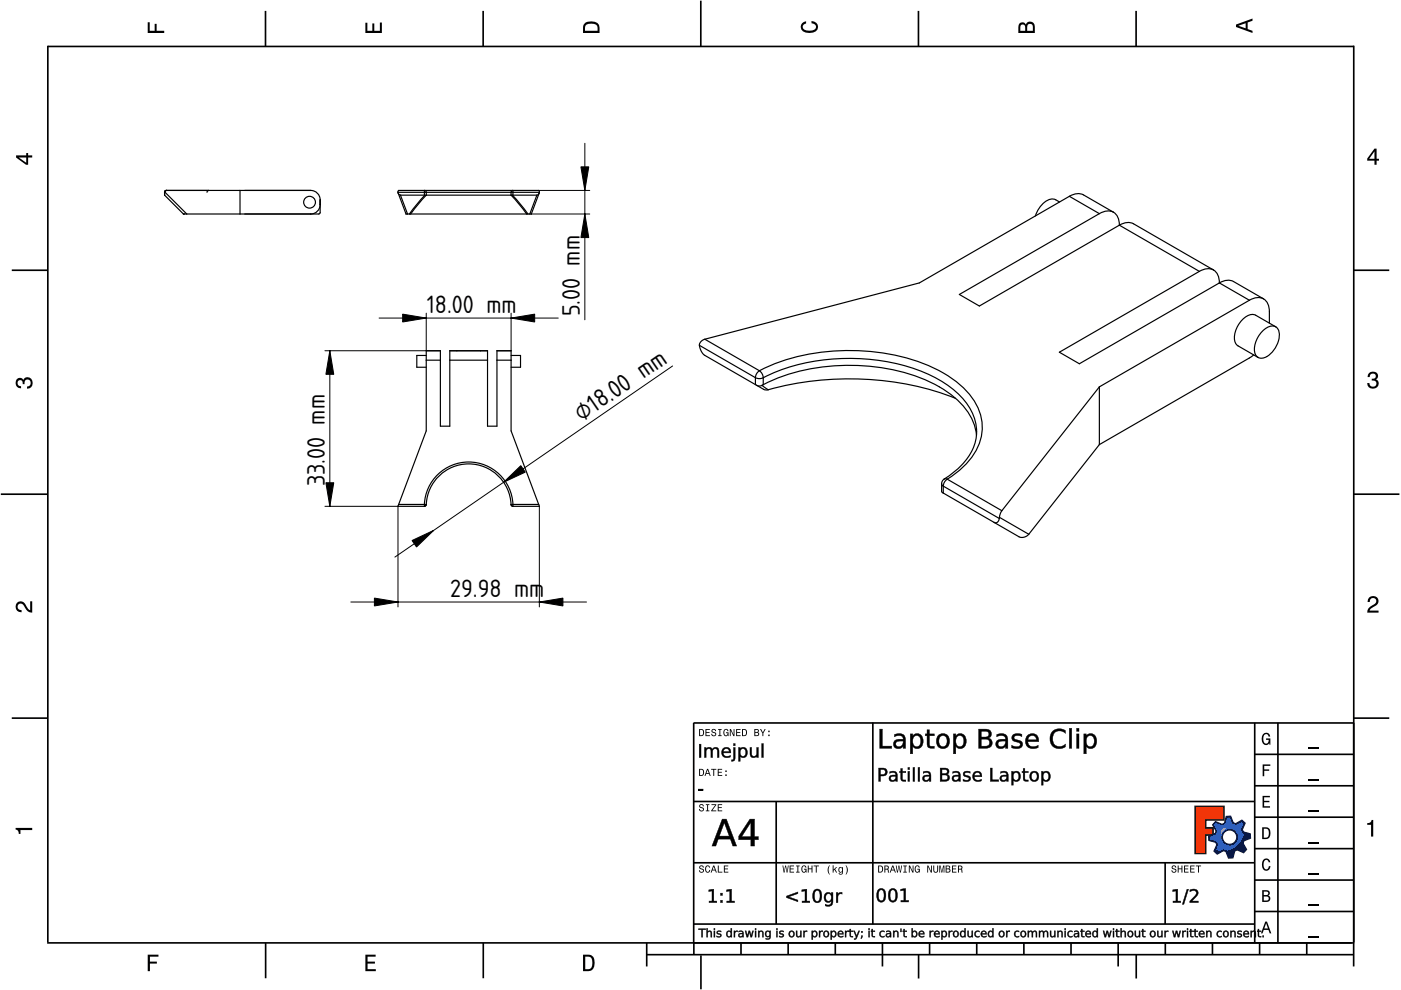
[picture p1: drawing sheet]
<svg xmlns="http://www.w3.org/2000/svg" width="297mm" height="210mm" viewBox="0 0 297 210" stroke-linecap="round" stroke-linejoin="round" font-family="sans-serif">
<defs><g id="words">
<g font-size="5">
<text x="90.5" y="66.4">18.00 mm</text>
<text x="122.9" y="67.1" transform="rotate(-90 122.9 67.1)">5.00 mm</text>
<text x="123.3" y="89.5" transform="rotate(-35 123.3 89.5)">⌀18.00 mm</text>
<text x="68.8" y="103.1" transform="rotate(-90 68.8 103.1)">33.00 mm</text>
<text x="95.4" y="126.6">29.98 mm</text>
</g>
</g></defs>
<g fill="none" stroke="#000" stroke-width=".35">
<path d="M10.1 9.7v190.1M10.1 9.9h277M56.3 2.3v7.5M102.4 2.3v7.5M148.6 .1v9.8M194.7 2.3v7.5M240.9 2.3v7.5M287 9.7v195.2M2.5 57.3h7.5M287.1 57.3h7.4M.2 104.8h10M287 104.8h9.7"/>
<path d="M2.5 152.3h7.5M147 153.3h140.1M147.1 153.3v49.1M185.1 153.2v42.8M266 159.9h21M266 153.3v46.7M270.9 153.3v46.7M287.1 152.3h7.4M147 169.9h119M164.6 169.9v26M266 179.9h21M266 173.3h21"/>
<path d="M266 166.6h21M10 199.9h277.1M56.3 199.9v7.5M102.5 199.9v7.5M137.1 199.9v5M147 195.9h119M147 182.9h119M157.1 199.9v2.5M167.1 199.9v2.5M177.1 199.9v2.5M187.1 199.9v5M197.1 199.9v2.5"/>
<path d="M207.1 199.9v2.5M217.1 199.9v2.5M227.1 199.9v2.5M237.1 199.9v5M247 182.9v13M247.1 199.9v2.5M257.1 199.9v2.5M266 193.3h21M266 186.6h21M267.1 199.9v2.5M277.1 199.9v2.5M137.1 202.4h150"/>
<path d="M148.6 202.6v7.2M194.8 202.4v5.1M240.9 202.4v5.1"/>
</g>
<g fill="#000">
<path d="M31.3 4.7h.4v1.8h1.1v-1.4h.4v1.4h1.6v.5h-3.5z" fill-rule="evenodd"/>
<path d="M77.5 4.8h.4v1.7h1v-1.5h.5v1.5h1.1v-1.7h.5v2.2h-3.5z" fill-rule="evenodd"/>
<path d="M124.1 4.9a2.19 2.19 0 0 0-.5 2.1h3.5v-1.2a1.42 1.42 0 0 0-1.7-1.3zM124.3 5.2a2.14 2.14 0 0 1 2.3 .3l.1 1h-2.7l.1-1z" fill-rule="evenodd"/>
<path d="M170.1 4.9l.8-.4v.5a.7 .7 0 0 0-.7 .5 .7 .7 0 0 0 .3 .8 1.69 1.69 0 0 0 2.5-.6 .9 .9 0 0 0-.9-.8v-.5a1.24 1.24 0 0 1 1.3 1.1 1.24 1.24 0 0 1-1 1.4 2.22 2.22 0 0 1-2.5-.7l-.1-.5z" fill-rule="evenodd"/>
<path d="M216.1 5l-.2 .8v1.2h3.5v-1.3a.98 .98 0 0 0-.7-1.1 .98 .98 0 0 0-1.2 .6 .84 .84 0 0 0-1.4-.2zM216.4 5.3a.54 .54 0 0 1 .7-.1 .54 .54 0 0 1 .3 .6v.7h-1.1zM217.9 5.2a.62 .62 0 0 1 .7-.1 .62 .62 0 0 1 .4 .6v.8h-1.2z" fill-rule="evenodd"/>
<path d="M262.1 5.2v.5l3.5 1.3v-.5l-1.1-.3v-1.4l1.1-.4v-.5zM262.6 5.5l1.5-.6v1.1z" fill-rule="evenodd"/>
<path d="M3.4 32.9v.5l2.1 1.5h.5v-1.5h.8v-.5h-.8v-.5h-.4v.5zM4 33.4h1.6v1.1z" fill-rule="evenodd"/>
<path d="M291.4 31.5l-1.5 2.1v.5h1.5v.8h.5v-.8h.5v-.4h-.5v-2.2zM291.4 32.1v1.6h-1.1z" fill-rule="evenodd"/>
<path d="M3.6 80.4a.86 .86 0 0 1 1.4 .1 1.06 1.06 0 0 1 1.2-.5 1.06 1.06 0 0 1 .7 1.2 1.1 1.1 0 0 1-1.2 1.2v-.4a.71 .71 0 0 0 .8-1 .71 .71 0 0 0-1.3-.1v.6h-.4a.61 .61 0 0 0-.3-.8 .61 .61 0 0 0-.8 .2 .61 .61 0 0 0 .2 .8l.6 .2v.4a1.15 1.15 0 0 1-1.2-.6 1.15 1.15 0 0 1 .3-1.3z" fill-rule="evenodd"/>
<path d="M290.3 79.1a1.08 1.08 0 0 1 1.3-.2 1.08 1.08 0 0 1 .5 1.3l-.4 .2a1.06 1.06 0 0 1 .6 1.3 1.06 1.06 0 0 1-1.2 .7 1.1 1.1 0 0 1-1.2-1.2h.4a.71 .71 0 0 0 1 .8 .71 .71 0 0 0 .1-1.3h-.6v-.4a.61 .61 0 0 0 .8-.3 .61 .61 0 0 0-.2-.8 .61 .61 0 0 0-.8 .2l-.2 .5h-.4z" fill-rule="evenodd"/>
<path d="M3.6 127.8a1.22 1.22 0 0 1 2 .7l.4 .6 .4 .3v-1.9h.4v2.4a1.8 1.8 0 0 1-1.7-1.4 .71 .71 0 0 0-.9-.5 .71 .71 0 0 0-.5 .8 .71 .71 0 0 0 .9 .6v.4a1.18 1.18 0 0 1-1.2-.6 1.18 1.18 0 0 1 .2-1.4z" fill-rule="evenodd"/>
<path d="M290.3 126.7a1.18 1.18 0 0 1 1.9 .3 1.18 1.18 0 0 1-1 1.7l-.5 .3-.3 .5h1.9v.4h-2.4a1.8 1.8 0 0 1 1.4-1.7 .71 .71 0 0 0 .5-.9 .71 .71 0 0 0-.9-.5 .71 .71 0 0 0-.5 .8h-.4z" fill-rule="evenodd"/>
<path d="M148.2 154.6v1.5h.5a.77 .77 0 0 0 .6-.8 .77 .77 0 0 0-.6-.7zM148.4 154.8a.58 .58 0 0 1 .7 .5 .58 .58 0 0 1-.7 .6zM149.6 154.6v1.5h.9v-.2h-.7v-.5h.6v-.2h-.6v-.4h.7v-.2zM151 154.7a.53 .53 0 0 0 0 .6 .53 .53 0 0 0 .6 .2 .32 .32 0 0 1-.3 .5 .32 .32 0 0 1-.3-.4h-.2a.5 .5 0 0 0 .7 .5 .5 .5 0 0 0 .1-.8l-.4-.1a.28 .28 0 0 1-.1-.4 .28 .28 0 0 1 .4-.1 .28 .28 0 0 1 .1 .3h.2a.51 .51 0 0 0-.3-.4 .51 .51 0 0 0-.5 .1zM152.3 154.6v.2h.2v1.1h-.2v.2h.7v-.2h-.3v-1.1h.3v-.2zM153.5 154.7a.81 .81 0 0 0 .5 1.4l.3-.2 .2 .2v-.8h-.6v.1h.4l-.2 .5a.6 .6 0 0 1-.5-.6 .6 .6 0 0 1 .4-.6l.2 .3h.2l-.1-.3a.53 .53 0 0 0-.8 0zM154.7 154.6v1.5h.2v-1.3l.6 1.3h.2v-1.5h-.2v1.2l-.5-1.2zM156.1 154.6v1.5h.9v-.2h-.7v-.5h.6v-.2h-.6v-.4h.7v-.2zM157.3 154.6v1.5h.5a.77 .77 0 0 0 .6-.8 .77 .77 0 0 0-.6-.7zM157.5 154.8a.58 .58 0 0 1 .7 .5 .58 .58 0 0 1-.7 .6zM159.9 154.6v1.5h.6a.42 .42 0 0 0 .5-.3 .42 .42 0 0 0-.3-.5l.2-.2-.1-.4zM160.1 154.8h.3a.23 .23 0 0 1 .3 .2 .23 .23 0 0 1-.3 .2h-.3zM160.1 155.4h.4a.26 .26 0 0 1 .3 .2 .26 .26 0 0 1-.3 .3h-.4zM161.1 154.6l.5 .9v.6h.2v-.6l.5-.9h-.2l-.4 .7-.3-.7zM162.9 155.8v.3h.3v-.3zM162.9 154.9v.3h.3v-.3z" fill-rule="evenodd"/>
<path d="M267.8 155.7a.85 .85 0 0 1 .9-.3 .85 .85 0 0 1 .6 .8h-.3l-.1-.3a.49 .49 0 0 0-.4-.3 .49 .49 0 0 0-.5 .3 1.2 1.2 0 0 0 .4 1.8 .66 .66 0 0 0 .6-.8h-.6v-.3h.9v1.3h-.1l-.1-.3-.3 .3a.85 .85 0 0 1-1.2-.7v-1.1z" fill-rule="evenodd"/>
<path d="M3.3 175.5h3.5v.5h-2.5v.8h-.3a.77 .77 0 0 0-.7-.9z" fill-rule="evenodd"/>
<path d="M148.4 170.6a.53 .53 0 0 0 0 .6 .53 .53 0 0 0 .6 .2 .32 .32 0 0 1-.3 .5 .32 .32 0 0 1-.3-.4h-.2a.5 .5 0 0 0 .7 .6 .5 .5 0 0 0 .1-.9l-.4-.1a.28 .28 0 0 1-.1-.4 .28 .28 0 0 1 .4-.1 .28 .28 0 0 1 .1 .4h.2a.51 .51 0 0 0-.3-.5 .51 .51 0 0 0-.5 .1zM149.7 170.5v.2h.2v1.1h-.2v.2h.7v-.2h-.3v-1.1h.3v-.2zM150.8 170.5v.2h.8l-.8 1.3h1.1v-.2h-.9l.9-1.3zM152.2 170.5v1.5h.9v-.2h-.7v-.5h.6v-.2h-.6v-.4h.7v-.2z" fill-rule="evenodd"/>
<path d="M148.2 163v1.5h.5a.77 .77 0 0 0 .6-.7 .77 .77 0 0 0-.6-.8zM148.4 163.2a.57 .57 0 0 1 .7 .6 .57 .57 0 0 1-.7 .5zM149.9 163l-.5 1.5h.2l.1-.4h.6l.2 .4h.2l-.6-1.5zM150 163.2l.3 .7h-.5zM150.8 163v.2h.4v1.3h.2v-1.3h.5v-.2zM152.2 163v1.5h.9v-.2h-.7v-.5h.6v-.2h-.6v-.4h.7v-.2zM153.8 164.2v.3h.3v-.3zM153.8 163.4v.3h.3v-.3z" fill-rule="evenodd"/>
<path d="M253.4 171h6.1v2.8h-3.9v1.7h1.6v1.5h-1.6v4h-2.2z" fill-rule="evenodd"/>
<path d="M257.7 174.3l-.5 .6 .7 1.3-.2 .6-1.4 .5v.9l1.5 .4 .3 .5-.7 1.4 .7 .5 1.3-.7 .6 .2 .5 1.4 .9-.1 .3-1.4 .6-.3 1.4 .6 .5-.6-.7-1.3 .2-.6 1.4-.5-.1-.9-1.4-.4-.3-.5 .6-1.4-.6-.6-1.3 .8-.6-.2-.5-1.4h-.9l-.4 1.5-.5 .2zM259.1 177.5a1.6 1.6 0 0 1 3.2 0 1.6 1.6 0 0 1-3.2 0z" fill-rule="evenodd"/>
<path d="M267.7 168.7h1.5v.3h-1.2v.8h1.1v.3h-1.1v.8h1.3v.3h-1.6z" fill-rule="evenodd"/>
<path d="M267.7 162.1h1.6v.3h-1.3v.7h1.1v.3h-1.1v1.2h-.3z" fill-rule="evenodd"/>
<path d="M267.6 175.4v2.5h.8a1.37 1.37 0 0 0 .7-2.2 1.56 1.56 0 0 0-1.5-.3zM267.9 175.7a.98 .98 0 0 1 1.2 .7 .98 .98 0 0 1-.7 1.2h-.5z" fill-rule="evenodd"/>
<path d="M289.9 174.5a.77 .77 0 0 0 .9-.6h.4v3.5h-.5v-2.5h-.8z" fill-rule="evenodd"/>
<path d="M148.4 183.6a.53 .53 0 0 0 0 .6 .53 .53 0 0 0 .6 .2 .32 .32 0 0 1-.3 .5 .32 .32 0 0 1-.3-.4h-.2a.5 .5 0 0 0 .7 .6 .5 .5 0 0 0 .1-.9l-.4-.1a.28 .28 0 0 1-.1-.4 .28 .28 0 0 1 .4-.1 .28 .28 0 0 1 .1 .4h.2a.51 .51 0 0 0-.3-.5 .51 .51 0 0 0-.5 .1zM149.6 183.7l-.1 .2a.67 .67 0 0 0 .1 .9 .67 .67 0 0 0 .8 .1l.2-.4h-.2l-.2 .3a.6 .6 0 0 1-.5-.5 .6 .6 0 0 1 .4-.6l.3 .3h.2l-.2-.4a.5 .5 0 0 0-.8 .1zM151.2 183.5l-.5 1.5h.2l.1-.4h.6l.2 .4h.2l-.6-1.5zM151.3 183.7l.3 .7h-.5zM152.2 183.5v1.5h1v-.2h-.8v-1.3zM153.5 183.5v1.5h.9v-.2h-.7v-.5h.6v-.2h-.6v-.4h.7v-.2z" fill-rule="evenodd"/>
<path d="M165.9 183.5l.3 1.5h.1l.3-1.3 .2 1.3h.2l.2-1.5h-.1l-.2 1.3-.2-1.3h-.2l-.2 1.3-.2-1.3zM167.4 183.5v1.5h1v-.2h-.8v-.5h.7v-.2h-.7v-.4h.7v-.2zM168.8 183.5v.2h.3v1.1h-.3v.2h.7v-.2h-.2v-1.1h.2v-.2zM170.1 183.7a.82 .82 0 0 0 .5 1.3l.3-.2 .1 .2v-.8h-.5v.2h.3l-.2 .4a.6 .6 0 0 1-.5-.5 .6 .6 0 0 1 .5-.6l.2 .3h.2l-.2-.4a.53 .53 0 0 0-.7 .1zM171.3 183.5v1.5h.2v-.7h.6v.7h.2v-1.5h-.2v.6h-.6v-.6zM172.5 183.5v.2h.5v1.3h.2v-1.3h.4v-.2zM175.8 183.5a1.35 1.35 0 0 0 .2 1.9 1.84 1.84 0 0 1 0-1.9zM176.5 183.5v1.5h.2v-.4l.2-.2 .4 .6h.2l-.4-.7 .4-.5h-.2l-.6 .6v-.9zM177.9 184a.59 .59 0 0 0-.2 .7 .59 .59 0 0 0 .7 .3l.1-.2a.31 .31 0 0 1-.1 .5 .31 .31 0 0 1-.4-.2h-.2a.47 .47 0 0 0 .5 .4 .47 .47 0 0 0 .4-.5v-1.2h-.2v.2l-.3-.2zM178 184.1l.1-.1a.42 .42 0 0 1 .4 .4 .42 .42 0 0 1-.4 .5l-.1-.3zM179.3 183.5a1.85 1.85 0 0 1 0 1.9 1.22 1.22 0 0 0 0-1.9z" fill-rule="evenodd"/>
<path d="M186.2 183.5v1.5h.5a.77 .77 0 0 0 .6-.7 .77 .77 0 0 0-.6-.8zM186.4 183.7a.58 .58 0 0 1 .6 .6 .58 .58 0 0 1-.6 .5zM187.5 183.5v1.5h.2v-.6a.45 .45 0 0 1 .5 .1 .45 .45 0 0 1 .1 .5h.2l-.2-.7a.42 .42 0 0 0 .1-.5 .42 .42 0 0 0-.4-.3zM187.7 183.7h.2a.26 .26 0 0 1 .4 .3 .26 .26 0 0 1-.4 .2h-.2zM189.2 183.5l-.6 1.5h.2l.2-.4h.6l.1 .4h.2l-.5-1.5zM189.3 183.7l.2 .7h-.4zM189.9 183.5l.3 1.5h.2l.2-1.3 .2 1.3h.2l.3-1.5h-.2l-.2 1.3-.2-1.3h-.2l-.2 1.3-.2-1.3zM191.5 183.5v.2h.3v1.1h-.3v.2h.8v-.2h-.3v-1.1h.3v-.2zM192.7 183.5v1.5h.2v-1.2l.5 1.2h.3v-1.5h-.2v1.2l-.6-1.2zM194.1 183.7a.81 .81 0 0 0 .5 1.3l.3-.2 .1 .2v-.8h-.5v.2h.3l-.2 .4a.6 .6 0 0 1-.5-.5 .6 .6 0 0 1 .5-.6l.2 .3h.2l-.2-.4a.53 .53 0 0 0-.7 .1zM196.6 183.5v1.5h.2v-1.2l.6 1.2h.2v-1.5h-.2v1.2l-.6-1.2zM197.9 183.5v.9a.52 .52 0 0 0 .5 .6 .52 .52 0 0 0 .5-.6v-.9h-.2v.9a.33 .33 0 0 1-.3 .5 .33 .33 0 0 1-.3-.5v-.9zM199.2 183.5v1.5h.1v-1.4l.3 1.4h.2l.3-1.4v1.4h.1v-1.5h-.2l-.3 1.3-.3-1.3zM200.5 183.5v1.5h.6a.42 .42 0 0 0 .4-.3 .42 .42 0 0 0-.2-.5l.2-.2-.1-.4zM200.7 183.7h.3a.23 .23 0 0 1 .3 .2 .23 .23 0 0 1-.3 .2h-.3zM200.7 184.3h.3a.26 .26 0 0 1 .3 .3 .26 .26 0 0 1-.3 .2h-.3zM201.8 183.5v1.5h1v-.2h-.8v-.5h.7v-.2h-.7v-.4h.8v-.2zM203.1 183.5v1.5h.2v-.6a.45 .45 0 0 1 .5 .1 .45 .45 0 0 1 .1 .5h.2l-.2-.7a.42 .42 0 0 0 .1-.5 .42 .42 0 0 0-.4-.3zM203.3 183.7h.3a.26 .26 0 0 1 .3 .3 .26 .26 0 0 1-.4 .2h-.2z" fill-rule="evenodd"/>
<path d="M248.5 183.6a.53 .53 0 0 0 0 .6 .53 .53 0 0 0 .6 .2 .32 .32 0 0 1-.2 .5 .32 .32 0 0 1-.3-.4h-.2a.5 .5 0 0 0 .6 .6 .5 .5 0 0 0 .2-.9l-.4-.1a.28 .28 0 0 1-.1-.4 .28 .28 0 0 1 .3-.1 .28 .28 0 0 1 .2 .4h.2a.51 .51 0 0 0-.3-.5 .51 .51 0 0 0-.6 .1zM249.7 183.5v1.5h.2v-.7h.6v.7h.2v-1.5h-.2v.6h-.6v-.6zM251 183.5v1.5h1v-.2h-.8v-.5h.7v-.2h-.7v-.4h.8v-.2zM252.3 183.5v1.5h1v-.2h-.8v-.5h.7v-.2h-.7v-.4h.8v-.2zM253.5 183.5v.2h.5v1.3h.2v-1.3h.5v-.2z" fill-rule="evenodd"/>
<path d="M268.3 195.4l-1 2.5h.4l.2-.7h1l.3 .7h.3l-.9-2.5zM268.4 195.8l.4 1.1h-.7z" fill-rule="evenodd"/>
<path d="M267.6 188.7v2.5h1a.7 .7 0 0 0 .7-.5 .7 .7 0 0 0-.4-.8 .61 .61 0 0 0 .3-.8 .61 .61 0 0 0-.7-.4zM267.9 189h.6a.38 .38 0 0 1 .4 .4 .38 .38 0 0 1-.5 .4h-.5zM267.9 190.1h.6a.44 .44 0 0 1 .5 .4 .44 .44 0 0 1-.5 .4h-.6z" fill-rule="evenodd"/>
<path d="M267.8 182.3a.85 .85 0 0 1 .9-.3 .85 .85 0 0 1 .6 .8h-.3l-.1-.2a.47 .47 0 0 0-.4-.3 .47 .47 0 0 0-.4 .3 1.21 1.21 0 0 0 .4 1.7 .64 .64 0 0 0 .5-.7h.4a.89 .89 0 0 1-.8 1 .89 .89 0 0 1-1-.7v-1.1z" fill-rule="evenodd"/>
<path d="M31.3 202.4h2.3v.4h-1.8v1.1h1.5v.4h-1.5v1.6h-.5z" fill-rule="evenodd"/>
<path d="M77.5 202.4h2.1v.4h-1.7v1.1h1.6v.4h-1.6v1.2h1.8v.4h-2.2z" fill-rule="evenodd"/>
<path d="M123.6 202.4v3.5h1.2a1.42 1.42 0 0 0 1.3-1.7 1.38 1.38 0 0 0-1.3-1.8zM124.1 202.8l1 .1a1.89 1.89 0 0 1 0 2.5l-1 .1z" fill-rule="evenodd"/>
</g>
<path d="M277.3 158.6h2.2M277.3 178.6h2.2M277.3 172h2.2M277.3 165.3h2.2M277.3 198.6h2.2M277.3 192h2.2M277.3 185.3h2.2" fill="none" stroke="#000" stroke-width=".25"/>
<g fill="#000">
<path d="M148.1 167.3h1v.3h-1z"/>
<path d="M148.2 157.8h.4v2.8h-.4zM149.4 158.5h.3v.3a.72 .72 0 0 1 .7-.4 .72 .72 0 0 1 .6 .5 .75 .75 0 0 1 .9-.4 .75 .75 0 0 1 .5 .8v1.3h-.3v-1.3a.52 .52 0 0 0-.6-.6 .52 .52 0 0 0-.4 .7v1.2h-.4v-1.3a.52 .52 0 0 0-.5-.6 .52 .52 0 0 0-.5 .7v1.2h-.3zM153.3 158.7a.98 .98 0 0 1 1.2-.2 .98 .98 0 0 1 .5 1.1h-1.6a.9 .9 0 0 0 1.5 .6v.3a1.19 1.19 0 0 1-1.6-.2 1.19 1.19 0 0 1 0-1.6zM153.6 158.9l-.2 .5h1.2a.6 .6 0 0 0-.4-.6 .6 .6 0 0 0-.6 .1zM155.5 158.5h.4v2.4l-.3 .4-.5 .1v-.3h.2l.2-.2zM155.5 157.7h.4v.4h-.4zM156.6 158.5h.3v.3a.87 .87 0 0 1 1.1-.3 .87 .87 0 0 1 .5 1 .87 .87 0 0 1-.5 1.1 .87 .87 0 0 1-1.1-.3v1.1h-.3zM157.2 158.8a.8 .8 0 0 0-.3 1 .8 .8 0 0 0 .9 .5 .8 .8 0 0 0 .3-1 .8 .8 0 0 0-.9-.5zM159 158.5h.4v1.3a.55 .55 0 0 0 .5 .6 .55 .55 0 0 0 .5-.7v-1.2h.4v2.1h-.4v-.3a.77 .77 0 0 1-.9 .3 .77 .77 0 0 1-.5-.8zM161.5 157.7h.3v2.9h-.3z"/>
<path d="M148.2 157.7h.5v2.9h-.5zM148.2 157.8v2.8h.4v-2.8zM149.3 158.4h.5l-.1 .4a.69 .69 0 0 1 .7-.4 .69 .69 0 0 1 .6 .5 .77 .77 0 0 1 1-.5 .77 .77 0 0 1 .5 .9v1.3h-.4v-1.3a.48 .48 0 0 0-.6-.5 .48 .48 0 0 0-.4 .6v1.2h-.4v-1.3a.48 .48 0 0 0-.5-.5 .48 .48 0 0 0-.4 .6v1.2h-.5zM149.4 158.5v2.1h.3v-1.2a.56 .56 0 0 1 .5-.7 .56 .56 0 0 1 .6 .6l-.1 1.3h.4l-.1-1.2a.56 .56 0 0 1 .5-.7 .56 .56 0 0 1 .6 .6v1.3h.3v-1.3a.72 .72 0 0 0-.5-.8 .72 .72 0 0 0-.9 .5 .7 .7 0 0 0-.7-.5 .7 .7 0 0 0-.6 .5v-.5zM153.2 158.7a1 1 0 0 1 1.3-.2 1 1 0 0 1 .5 1.2l-1.6-.1a.88 .88 0 0 0 .6 .7 .88 .88 0 0 0 .9-.2v.4a1.23 1.23 0 0 1-1.6-.1 1.23 1.23 0 0 1-.1-1.7zM153.3 158.8a1.15 1.15 0 0 0 0 1.5 1.15 1.15 0 0 0 1.6 .2v-.3a.91 .91 0 0 1-1 .2 .91 .91 0 0 1-.6-.8h1.6a.93 .93 0 0 0-.5-1 .93 .93 0 0 0-1.1 .2zM153.6 158.9l-.2 .5h1.2a.6 .6 0 0 0-.4-.6 .6 .6 0 0 0-.6 .1zM153.5 158.9a.62 .62 0 0 1 .8-.2 .62 .62 0 0 1 .3 .7h-1.3zM155.5 158.4h.4v2.2a.65 .65 0 0 1-.2 .7 .65 .65 0 0 1-.7 .1v-.3l.3-.1 .2-.1zM155.5 158.5v2.4l-.1 .2h-.3v.3l.5-.1 .2-.4 .1-2.4zM155.5 157.6h.4v.5h-.4zM155.5 157.7v.4h.4v-.4zM156.5 158.4h.5l-.1 .4a.8 .8 0 0 1 .8-.4 .8 .8 0 0 1 .7 .5 1.08 1.08 0 0 1 0 1.3 1.08 1.08 0 0 1-1.2 .4l-.3-.3 .1 1.2h-.5zM156.6 158.5v2.9h.3v-1.3a.82 .82 0 0 0 1 .5 .82 .82 0 0 0 .5-1.1 .82 .82 0 0 0-.5-1 .82 .82 0 0 0-1 .5v-.5zM157.2 158.9a.76 .76 0 0 0-.3 .9 .76 .76 0 0 0 .9 .4 .76 .76 0 0 0 .3-.9 .76 .76 0 0 0-.9-.4zM157.2 158.8a.84 .84 0 0 1 1 .5 .84 .84 0 0 1-.5 1.1 .88 .88 0 0 1-.8-.6 .88 .88 0 0 1 .3-1zM159 158.4h.4v1.4a.5 .5 0 0 0 .5 .5 .5 .5 0 0 0 .5-.6v-1.3h.4v2.2h-.4v-.3a.79 .79 0 0 1-.9 .4 .79 .79 0 0 1-.5-.9zM159 158.5l.1 1.3a.74 .74 0 0 0 .5 .8 .74 .74 0 0 0 .9-.5l-.1 .5h.4v-2.1h-.4l.1 1.2a.59 .59 0 0 1-.6 .7 .59 .59 0 0 1-.6-.6l.1-1.3zM161.5 157.6h.4v3h-.4zM161.5 157.7v2.9h.3v-2.9z"/>
<path d="M186.5 154.6h.6v3.6h2v.5h-2.6zM190 157.4a.72 .72 0 0 0 .5 1 .72 .72 0 0 0 .9-.6l.1-.7-1.2 .1zM189.6 155.7h.2a1.45 1.45 0 0 1 2.2 1.2v1.8h-.5v-.5a1.05 1.05 0 0 1-1.7 .3 1.05 1.05 0 0 1 .4-1.7l1.3-.1a1.1 1.1 0 0 0-1.9-.5zM193 155.6h.5v.5a1.25 1.25 0 0 1 1.6-.4 1.25 1.25 0 0 1 .6 1.4 1.25 1.25 0 0 1-.6 1.5 1.25 1.25 0 0 1-1.6-.4v1.6h-.5zM193.9 156.1a1.32 1.32 0 0 0 .5 2.2 1.25 1.25 0 0 0 .8-1.2 1.25 1.25 0 0 0-.8-1.1zM196.6 154.7h.5v.9h1v.4h-1v2l.3 .2h.7v.5h-.5a.83 .83 0 0 1-1-1v-1.7h-.4v-.4h.4zM199.3 156.3a1.18 1.18 0 0 0-.2 1.3 1.18 1.18 0 0 0 1.1 .7 1.29 1.29 0 0 0 .6-1.3 1.29 1.29 0 0 0-.9-1zM198.9 156a1.46 1.46 0 0 1 1.8-.2 1.46 1.46 0 0 1 .6 1.7 1.43 1.43 0 0 1-1.8 1.2 1.43 1.43 0 0 1-.9-1.9zM202.1 155.6h.5v.5a1.25 1.25 0 0 1 1.6-.4 1.25 1.25 0 0 1 .7 1.4 1.25 1.25 0 0 1-.7 1.5 1.25 1.25 0 0 1-1.6-.4v1.6h-.5zM203 156.1a1.32 1.32 0 0 0 .5 2.2 1.25 1.25 0 0 0 .8-1.2 1.25 1.25 0 0 0-.8-1.1zM208 156.7v1.5h.9a.75 .75 0 0 0 .9-.7 .75 .75 0 0 0-.9-.8zM208 155v1.3h.9a.63 .63 0 0 0 .8-.6 .63 .63 0 0 0-.8-.7zM207.5 154.6h1.4a.99 .99 0 0 1 1.2 .6 .99 .99 0 0 1-.6 1.3 1.13 1.13 0 0 1 .8 1.3 1.13 1.13 0 0 1-1.3 .9h-1.5zM211.7 157.4a.72 .72 0 0 0 .4 1 .72 .72 0 0 0 1-.6l.1-.7-1.2 .1zM211.3 155.7h.2a1.45 1.45 0 0 1 2.2 1.2v1.8h-.5v-.5a1.05 1.05 0 0 1-1.7 .3 1.05 1.05 0 0 1 .4-1.7l1.3-.1a1.1 1.1 0 0 0-1.9-.5zM214.8 155.8a2.3 2.3 0 0 1 1.9-.1v.5l-.3-.2a1.37 1.37 0 0 0-1.4 .2v.2a1.78 1.78 0 0 0 1.4 .7 .93 .93 0 0 1 .3 1.2 .93 .93 0 0 1-1.1 .4l-1.1-.2v-.5l.4 .2a1.1 1.1 0 0 0 1.4-.3 1.73 1.73 0 0 0-1.4-.8l-.3-.3-.1-.4zM217.8 156a1.41 1.41 0 0 1 1.7-.3 1.41 1.41 0 0 1 .7 1.6h-2.3a1.26 1.26 0 0 0 2 .8l.2-.1v.5a1.73 1.73 0 0 1-2.2-.1 1.73 1.73 0 0 1-.3-2.2zM218.2 156.2l-.3 .7h1.8a.87 .87 0 0 0-.5-.9 .87 .87 0 0 0-1 .2zM223.1 155.1a2.25 2.25 0 0 1 2.8-.2v.6a1.57 1.57 0 0 0-2-.4 1.57 1.57 0 0 0-.7 1.9 1.52 1.52 0 0 0 1.1 1.3 1.52 1.52 0 0 0 1.6-.5v.5a2.09 2.09 0 0 1-2.6 0 2.09 2.09 0 0 1-.6-2.5zM226.7 154.4h.5v4.3h-.5zM228.3 155.6h.5v3.1h-.5zM228.3 154.4h.5v.7h-.5zM229.8 155.6h.5v.5a1.25 1.25 0 0 1 1.6-.4 1.25 1.25 0 0 1 .6 1.4 1.25 1.25 0 0 1-.6 1.5 1.25 1.25 0 0 1-1.6-.4v1.6h-.5zM230.7 156.1a1.32 1.32 0 0 0 .5 2.2 1.25 1.25 0 0 0 .8-1.2 1.25 1.25 0 0 0-.8-1.1z"/>
<path d="M186.5 154.5h.6v3.7l2-.1v.6h-2.6zM186.5 154.6v4.1h2.6v-.5h-2.1l.1-3.6zM190.1 157.4a.68 .68 0 0 0 .4 .9 .68 .68 0 0 0 .8-.5l.2-.7-1.1 .1zM190 157.3l.3-.2h1.2a.91 .91 0 0 1-.4 1.1 .91 .91 0 0 1-1.2-.3zM189.6 155.7l.2-.1a1.49 1.49 0 0 1 2.2 1.3v1.8h-.6l.1-.5a1.11 1.11 0 0 1-1.4 .6 1.11 1.11 0 0 1-.7-1.4 1.11 1.11 0 0 1 1.4-.7h.7a1.12 1.12 0 0 0-1.9-.4zM189.6 155.7v.5l.2-.1a1.09 1.09 0 0 1 1.7 .7h-.7a1.03 1.03 0 0 0-1.3 .6 1.03 1.03 0 0 0 .5 1.3 1.03 1.03 0 0 0 1.3-.4l.2-.3v.7h.5l-.1-1.8a1.45 1.45 0 0 0-2.2-1.1zM193 155.6h.6l-.1 .5a1.17 1.17 0 0 1 1.2-.6 1.17 1.17 0 0 1 1 1 1.59 1.59 0 0 1-1.4 2.3l-.4-.2-.4-.4 .1 1.7h-.6zM193 155.6v4.2h.5v-1.8a1.2 1.2 0 0 0 1.5 .6 1.2 1.2 0 0 0 .7-1.5 1.21 1.21 0 0 0-.7-1.4 1.21 1.21 0 0 0-1.5 .5v-.6zM193.9 156.1a1.27 1.27 0 0 0 .5 2.2 1.2 1.2 0 0 0 .8-1.2 1.2 1.2 0 0 0-.8-1.1zM193.9 156.1a.94 .94 0 0 1 1 0 .94 .94 0 0 1 .4 1 .94 .94 0 0 1-.9 1.3 .94 .94 0 0 1-.9-1.3l.1-.6zM196.5 154.7h.6v.9h1v.4h-1v2l.2 .2h.8v.5a1.15 1.15 0 0 1-1.6-1l.1-1.7h-.5v-.4h.5zM196.6 154.7v1l-.4-.1v.4h.4v2a.73 .73 0 0 0 1 .6l.5 .1v-.5l-.7 .1-.3-.2-.1-2.1h1.1v-.4l-1.1 .1 .1-1zM199.5 156.1a1.25 1.25 0 0 0 .4 2.2 1.19 1.19 0 0 0 .9-1.2 1.19 1.19 0 0 0-.9-1.1zM199.3 156.2a.93 .93 0 0 1 1.1-.2 .93 .93 0 0 1 .4 1.1 .95 .95 0 0 1-.9 1.3 .95 .95 0 0 1-.9-1.3zM198.9 155.9a1.5 1.5 0 0 1 1.8-.2 1.5 1.5 0 0 1 .7 1.8 1.48 1.48 0 0 1-1.9 1.2 1.48 1.48 0 0 1-1-1.9zM198.9 156a1.59 1.59 0 0 0-.2 1.8 1.59 1.59 0 0 0 1.5 .9 1.64 1.64 0 0 0 1.1-1.6 1.64 1.64 0 0 0-1.1-1.5l-.8 .1zM202.1 155.6h.6l-.1 .5a1.17 1.17 0 0 1 1.3-.6 1.17 1.17 0 0 1 .9 1 1.59 1.59 0 0 1-1.4 2.3l-.4-.2-.4-.4 .1 1.7h-.6zM202.1 155.6v4.2h.5v-1.8a1.2 1.2 0 0 0 1.5 .6 1.2 1.2 0 0 0 .7-1.5 1.21 1.21 0 0 0-.7-1.4 1.21 1.21 0 0 0-1.5 .5v-.6zM203.1 156.1a1.27 1.27 0 0 0 .4 2.2 1.2 1.2 0 0 0 .8-1.2 1.2 1.2 0 0 0-.8-1.1zM203 156.1a.94 .94 0 0 1 1.1 0 .94 .94 0 0 1 .3 1 .94 .94 0 0 1-.9 1.3 .94 .94 0 0 1-.9-1.3l.1-.6zM208 156.7v1.5h.9a.71 .71 0 0 0 .9-.7 .71 .71 0 0 0-.9-.7zM208 156.7h.9a.8 .8 0 0 1 .9 .8 .8 .8 0 0 1-.9 .7h-.9zM208 155v1.3l.9-.1a.59 .59 0 0 0 .7-.5 .59 .59 0 0 0-.7-.6zM208 155h.9a.68 .68 0 0 1 .8 .7 .68 .68 0 0 1-.8 .6h-.9zM207.4 154.5h1.5a1.03 1.03 0 0 1 1.3 .7 1.03 1.03 0 0 1-.7 1.3 1.12 1.12 0 0 1 .9 1.2 1.12 1.12 0 0 1-1.1 1h-1.9zM207.5 154.6v4.1l1.5-.1a1.13 1.13 0 0 0 1.3-.8 1.13 1.13 0 0 0-.8-1.4 .94 .94 0 0 0 .6-1.2 .94 .94 0 0 0-1.2-.6zM211.7 157.4a.68 .68 0 0 0 .5 .9 .68 .68 0 0 0 .8-.5l.2-.7-1.1 .1zM211.7 157.3l.3-.2h1.2a.91 .91 0 0 1-.4 1.1 .91 .91 0 0 1-1.2-.3zM211.3 155.7l.2-.1a1.49 1.49 0 0 1 2.2 1.3v1.8h-.6l.1-.5a1.11 1.11 0 0 1-1.4 .6 1.11 1.11 0 0 1-.7-1.4 1.11 1.11 0 0 1 1.4-.7h.7a1.12 1.12 0 0 0-1.9-.4zM211.3 155.7v.5l.2-.1a1.09 1.09 0 0 1 1.7 .7h-.7a1.03 1.03 0 0 0-1.3 .6 1.03 1.03 0 0 0 .5 1.3 1.03 1.03 0 0 0 1.3-.4l.2-.3v.7h.5l-.1-1.8a1.45 1.45 0 0 0-2.3-1.1zM214.8 155.7a2.17 2.17 0 0 1 1.9 0v.5l-.3-.1a1.06 1.06 0 0 0-1.4 .3l.2 .2 .6 .3a.97 .97 0 0 1 1.1 1.1 .97 .97 0 0 1-1.3 .8l-1.2-.2v-.6l.5 .1a1.07 1.07 0 0 0 1.4-.2l-.2-.3-.7-.3a.87 .87 0 0 1-.9-.6 .87 .87 0 0 1 .3-1zM214.8 155.8a.87 .87 0 0 0-.1 1 .87 .87 0 0 0 .9 .5 .56 .56 0 0 1 .8 .5 .56 .56 0 0 1-.8 .6l-1.1-.4v.5l.2 .1a1.77 1.77 0 0 0 2-.5 1.13 1.13 0 0 0-1.3-1.2 .51 .51 0 0 1-.4-.7 .51 .51 0 0 1 .7-.3l1 .3v-.5h-.2a2.25 2.25 0 0 0-1.7 .1zM217.8 155.9a1.43 1.43 0 0 1 1.8-.3 1.43 1.43 0 0 1 .6 1.7l-2.2-.1a1.21 1.21 0 0 0 1.9 .9l.3-.1v.5a1.77 1.77 0 0 1-2.4-.2 1.77 1.77 0 0 1 0-2.4zM217.8 156a1.65 1.65 0 0 0 0 2.2 1.65 1.65 0 0 0 2.1 .3h.2v-.4a1.64 1.64 0 0 1-2.1-.2l-.1-.7 2.3 .1a1.37 1.37 0 0 0-.7-1.6 1.37 1.37 0 0 0-1.7 .3zM218.3 156.2l-.4 .7h1.8a.83 .83 0 0 0-.5-.9 .83 .83 0 0 0-.9 .2zM218.2 156.2a.89 .89 0 0 1 1-.2 .89 .89 0 0 1 .5 .9h-1.8zM223.1 155.1a2.23 2.23 0 0 1 2.8-.2v.7a1.57 1.57 0 0 0-2.1-.3 1.57 1.57 0 0 0-.5 2 1.54 1.54 0 0 0 2.6 .4v.6a2.13 2.13 0 0 1-2.6 0 2.13 2.13 0 0 1-.6-2.6zM223.2 155.1a2.1 2.1 0 0 0-.4 2.4 2.1 2.1 0 0 0 2 1.2l1.1-.4v-.5a1.58 1.58 0 0 1-2 .3 1.58 1.58 0 0 1-.7-1.9 1.55 1.55 0 0 1 1.1-1.2 1.55 1.55 0 0 1 1.6 .5v-.6a2.2 2.2 0 0 0-2.7 .2zM226.7 154.4h.6v4.3h-.6zM226.7 154.4v4.3h.5v-4.3zM228.2 155.6h.6v3.1h-.6zM228.3 155.6v3.1h.5v-3.1zM228.2 154.4h.6v.7h-.6zM228.3 154.4v.7h.5v-.7zM229.8 155.6h.5v.5a1.17 1.17 0 0 1 1.2-.6 1.17 1.17 0 0 1 1 1 1.59 1.59 0 0 1-1.4 2.3l-.4-.2-.4-.4v1.7h-.5zM229.8 155.6v4.2h.5v-1.8a1.2 1.2 0 0 0 1.5 .6 1.2 1.2 0 0 0 .7-1.5 1.21 1.21 0 0 0-.7-1.4 1.21 1.21 0 0 0-1.5 .5v-.6zM230.7 156.1a1.27 1.27 0 0 0 .5 2.2 1.2 1.2 0 0 0 .8-1.2 1.2 1.2 0 0 0-.8-1.1zM230.7 156.1a.94 .94 0 0 1 1 0 .94 .94 0 0 1 .3 1 .94 .94 0 0 1-.8 1.3 .94 .94 0 0 1-.9-1.3l.1-.6z"/>
<path d="M148 167.3h1.1v.4h-1.1zM148.1 167.3v.3h1v-.3z"/>
<path d="M153.6 174.4l-1.1 2.9h2.1zM153.1 173.7h.9l2.2 5.7h-.8l-.5-1.5h-2.6l-.5 1.5h-.8zM159.2 174.3l-1.9 3.1h1.9zM159 173.7h1v3.7h.8v.6h-.8v1.4h-.8v-1.4h-2.6v-.7z"/>
<path d="M153.5 174.4l-1 2.9h2.1zM153.6 174.3l1.1 3h-2.2zM153.1 173.6h.9l2.2 5.8h-.9l-.4-1.5h-2.6l-.5 1.5h-.9zM153.1 173.7l-2.1 5.7h.8l.5-1.5h2.6l.5 1.5h.8l-2.2-5.7zM159.2 174.3l-1.9 3.1h1.9zM159.2 174.2v3.2h-2zM159 173.6h1v3.8l.8-.1v.8l-.8-.1v1.4h-.8v-1.4l-2.6 .1v-.8zM159 173.7l-2.4 3.6v.7h2.6v1.4h.8l-.1-1.4h.9v-.6h-.9l.1-3.7z"/>
<path d="M186.7 163.2v1h.5a.53 .53 0 0 0 .5-.5 .53 .53 0 0 0-.5-.5zM186.3 162.8a1.69 1.69 0 0 1 1.7 .4 .85 .85 0 0 1 0 1 .85 .85 0 0 1-.8 .3h-.5v1.2h-.4zM189 164.7a.48 .48 0 0 0 .2 .7 .48 .48 0 0 0 .6-.3l.1-.5zM188.6 163.6a1.02 1.02 0 0 1 1.7 .9v1.2h-.4v-.4a.75 .75 0 0 1-.9 .4 .75 .75 0 0 1-.5-.9 .75 .75 0 0 1 .9-.5h.5a.76 .76 0 0 0-1.3-.3zM191 162.9h.3v.6h.7v.3h-.7v1.4l.2 .2h.5v.3l-.7-.1-.3-.2v-1.6h-.3v-.3h.3zM192.5 163.5h.3v2.2h-.3zM192.5 162.7h.3v.5h-.3zM193.6 162.7h.3v3h-.3zM194.6 162.7h.4v3h-.4zM196.1 164.7a.48 .48 0 0 0 .2 .7 .48 .48 0 0 0 .6-.3l.1-.5zM195.7 163.6a1.02 1.02 0 0 1 1.7 .9v1.2h-.4v-.4a.75 .75 0 0 1-.9 .4 .75 .75 0 0 1-.5-.9 .75 .75 0 0 1 .9-.5h.5a.76 .76 0 0 0-1.3-.3zM199.7 164.3v1.1h.6a.52 .52 0 0 0 .6-.6 .52 .52 0 0 0-.6-.5zM199.7 163.2v.8h.6a.44 .44 0 0 0 .5-.4 .44 .44 0 0 0-.5-.4zM199.3 162.8h1a.68 .68 0 0 1 .9 .5 .68 .68 0 0 1-.5 .8 .79 .79 0 0 1 .6 1 .79 .79 0 0 1-1 .6h-1zM202.3 164.7a.48 .48 0 0 0 .2 .7 .48 .48 0 0 0 .7-.3l.1-.5zM202 163.6a1.02 1.02 0 0 1 1.6 .9v1.2h-.3v-.4a.75 .75 0 0 1-1 .4 .75 .75 0 0 1-.4-.9 .75 .75 0 0 1 .9-.5h.5a.76 .76 0 0 0-1.3-.3zM204.4 163.7l.4-.2 .7 .1h.2v.3a.83 .83 0 0 0-1.2 .2l.3 .3a.85 .85 0 0 1 1 .9 1.2 1.2 0 0 1-1.6 .3v-.4a.86 .86 0 0 0 1.2-.1l-.1-.3a.82 .82 0 0 1-1-1zM206.5 163.8a.98 .98 0 0 1 1.2-.2 .98 .98 0 0 1 .5 1.1h-1.6a.9 .9 0 0 0 1.5 .5v.4a1.19 1.19 0 0 1-1.6-.2 1.19 1.19 0 0 1 0-1.6zM206.8 164l-.2 .4h1.2a.6 .6 0 0 0-.3-.6 .6 .6 0 0 0-.7 .2zM210 162.8h.4v2.5h1.3v.4h-1.7zM212.5 164.7a.48 .48 0 0 0 .2 .7 .48 .48 0 0 0 .6-.3l.1-.5zM212.1 163.6a1.02 1.02 0 0 1 1.7 .9v1.2h-.4v-.4a.75 .75 0 0 1-.9 .4 .75 .75 0 0 1-.5-.9 .75 .75 0 0 1 .9-.5h.5a.76 .76 0 0 0-1.3-.3zM214.5 163.5h.3v.4a.87 .87 0 0 1 1.1-.3 .87 .87 0 0 1 .5 1 .87 .87 0 0 1-.5 1 .87 .87 0 0 1-1.1-.3v1.2h-.3zM215.1 163.9a.8 .8 0 0 0-.3 1 .8 .8 0 0 0 .9 .4 .8 .8 0 0 0 .3-1 .8 .8 0 0 0-.9-.4zM216.9 162.9h.4v.6h.7v.3h-.7v1.4l.2 .2h.5v.3l-.8-.1-.2-.2-.1-1.6h-.2v-.3h.2zM219 163.9a.79 .79 0 0 0-.3 1 .79 .79 0 0 0 .9 .4 .79 .79 0 0 0 .3-1 .79 .79 0 0 0-.9-.4zM218.2 164.6a1.07 1.07 0 0 1 2.1 0 1.07 1.07 0 0 1-2.1 0zM220.8 163.5h.4v.4a.87 .87 0 0 1 1-.3 .87 .87 0 0 1 .5 1 .87 .87 0 0 1-.5 1 .87 .87 0 0 1-1-.3v1.2h-.4zM221.4 163.9a.8 .8 0 0 0-.3 1 .8 .8 0 0 0 1 .4 .8 .8 0 0 0 .3-1 .8 .8 0 0 0-1-.4z"/>
<path d="M186.7 163.2v1h.5a.49 .49 0 0 0 .5-.5 .49 .49 0 0 0-.5-.5zM186.6 163.1h.6a.58 .58 0 0 1 .6 .6 .58 .58 0 0 1-.6 .6h-.6zM186.2 162.8h.1a1.73 1.73 0 0 1 1.7 .4 .99 .99 0 0 1-.1 1.2 .99 .99 0 0 1-1.2 .1v1.2h-.5zM186.3 162.8v2.9h.4l-.1-1.2a.98 .98 0 0 0 1.1-.1 .98 .98 0 0 0 .3-1l-.3-.4zM189 164.7a.44 .44 0 0 0 .2 .7 .44 .44 0 0 0 .6-.3l.1-.5zM188.9 164.7l1-.1a.61 .61 0 0 1-.3 .8 .61 .61 0 0 1-.8-.4zM188.6 163.6a1.18 1.18 0 0 1 1.7 .6v1.5h-.4v-.4a.77 .77 0 0 1-1 .4 .77 .77 0 0 1-.4-.9 .77 .77 0 0 1 .9-.5h.5a.79 .79 0 0 0-1.3-.3zM188.6 163.6v.4a.7 .7 0 0 1 .8-.3 .7 .7 0 0 1 .5 .7h-.5a.71 .71 0 0 0-.8 .4 .71 .71 0 0 0 .4 .9 .71 .71 0 0 0 .9-.4l.1-.1-.1 .5h.4l-.1-1.2a.98 .98 0 0 0-.5-.9 .98 .98 0 0 0-1.1 .1zM190.9 162.9h.5l-.1 .6h.8v.4h-.8l.1 1.3 .1 .1h.6v.4a.8 .8 0 0 1-1.2-.7l.1-1.2-.3 .1v-.4h.3zM191 162.9v.7l-.3-.1v.3h.3l.1 1.6 .2 .2 .7 .1v-.3l-.6-.1-.1-.3v-1.2h.7v-.3l-.7 .1v-.7zM192.5 163.5h.4v2.2h-.4zM192.5 163.5v2.2h.3v-2.2zM192.5 162.7h.4v.5h-.4zM192.5 162.7v.5h.3v-.5zM193.5 162.7h.5v3h-.5zM193.6 162.7v3h.3v-3zM194.6 162.7h.4v3h-.4zM194.6 162.7v3h.4v-3zM196.1 164.7a.44 .44 0 0 0 .2 .7 .44 .44 0 0 0 .6-.3l.1-.5zM196 164.7l1-.1a.61 .61 0 0 1-.3 .8 .61 .61 0 0 1-.8-.4zM195.7 163.6a1.18 1.18 0 0 1 1.7 .6v1.5h-.4v-.4a.77 .77 0 0 1-1 .4 .77 .77 0 0 1-.4-.9 .77 .77 0 0 1 .9-.5h.5a.79 .79 0 0 0-1.3-.3zM195.7 163.6v.4a.7 .7 0 0 1 .8-.3 .7 .7 0 0 1 .5 .7h-.5a.71 .71 0 0 0-.8 .4 .71 .71 0 0 0 .4 .9 .71 .71 0 0 0 .9-.4l.1-.1-.1 .5h.4l-.1-1.2a.98 .98 0 0 0-.5-.9 .98 .98 0 0 0-1 .1zM199.7 164.3v1.1l.6-.1a.48 .48 0 0 0 .6-.5 .48 .48 0 0 0-.6-.4zM199.7 164.3h.6a.57 .57 0 0 1 .7 .5 .57 .57 0 0 1-.7 .6h-.6zM199.7 163.2v.8l.8-.1 .3-.1-.1-.5zM199.7 163.1h.6a.48 .48 0 0 1 .6 .5 .48 .48 0 0 1-.6 .5h-.6zM199.3 162.8h1a.73 .73 0 0 1 .9 .5 .73 .73 0 0 1-.5 .9v-.1a.81 .81 0 0 1 .7 1 .81 .81 0 0 1-1.1 .6h-1zM199.3 162.8v2.8a2.34 2.34 0 0 0 1.7-.2 .8 .8 0 0 0-.3-1.3 .64 .64 0 0 0 .4-.8 .64 .64 0 0 0-.8-.4zM202.4 164.7a.44 .44 0 0 0 .2 .7 .44 .44 0 0 0 .6-.3l.1-.5zM202.2 164.7l1.1-.1a.61 .61 0 0 1-.3 .8 .61 .61 0 0 1-.9-.4zM201.9 163.6a1.18 1.18 0 0 1 1.7 .6l.1 1.5h-.5l.1-.4a.77 .77 0 0 1-1 .4 .77 .77 0 0 1-.5-.9 .77 .77 0 0 1 1-.5h.5a.79 .79 0 0 0-1.4-.3zM202 163.6v.4a.7 .7 0 0 1 .8-.3 .7 .7 0 0 1 .5 .7h-.5a.71 .71 0 0 0-.9 .4 .71 .71 0 0 0 .4 .9 .71 .71 0 0 0 .9-.4l.1-.1v.5h.3v-1.2a.98 .98 0 0 0-.6-.9 .98 .98 0 0 0-1 .1zM204.4 163.6l.4-.1h.8l.1 .1v.4a.89 .89 0 0 0-1.1 .1l.5 .4a.68 .68 0 0 1 .8 .7 .68 .68 0 0 1-1 .6l-.8-.2v-.4a.95 .95 0 0 0 1.3-.1l-.1-.2-.5-.2a.61 .61 0 0 1-.6-.4 .61 .61 0 0 1 .2-.7zM204.4 163.7a.59 .59 0 0 0-.1 .7 .59 .59 0 0 0 .6 .3 .37 .37 0 0 1 .5 .3 .37 .37 0 0 1-.2 .4h-.6l-.4-.2v.3a1.04 1.04 0 0 0 1.6-.4 .82 .82 0 0 0-.8-.6l-.5-.3a.68 .68 0 0 1 .5-.5 .68 .68 0 0 1 .7 .2v-.3l-.7-.1zM206.5 163.8a1 1 0 0 1 1.2-.3 1 1 0 0 1 .5 1.2h-1.6a.88 .88 0 0 0 .6 .7 .88 .88 0 0 0 .9-.2v.4a1.23 1.23 0 0 1-1.6-.2 1.23 1.23 0 0 1 0-1.6zM206.5 163.8a1.15 1.15 0 0 0 0 1.6 1.15 1.15 0 0 0 1.6 .1v-.3a.91 .91 0 0 1-1 .3 .91 .91 0 0 1-.6-.9l1.6 .1a.93 .93 0 0 0-.4-1.1 .93 .93 0 0 0-1.2 .2zM206.8 164l-.2 .4h1.2a.6 .6 0 0 0-.3-.5 .6 .6 0 0 0-.7 .1zM206.7 163.9a.62 .62 0 0 1 .8-.1 .62 .62 0 0 1 .3 .7h-1.3zM209.9 162.8h.5v2.5h1.4v.4h-1.9zM210 162.8v2.9h1.7v-.4l-1.4 .1 .1-2.6zM212.5 164.7a.44 .44 0 0 0 .2 .7 .44 .44 0 0 0 .6-.3l.1-.5zM212.4 164.7l1-.1a.61 .61 0 0 1-.3 .8 .61 .61 0 0 1-.8-.4zM212.1 163.6a1.18 1.18 0 0 1 1.7 .6v1.5h-.4v-.4a.77 .77 0 0 1-1 .4 .77 .77 0 0 1-.4-.9 .77 .77 0 0 1 .9-.5h.5a.79 .79 0 0 0-1.3-.3zM212.1 163.6v.4a.7 .7 0 0 1 .8-.3 .7 .7 0 0 1 .5 .7h-.5a.71 .71 0 0 0-.8 .4 .71 .71 0 0 0 .4 .9 .71 .71 0 0 0 .9-.4l.1-.1-.1 .5h.4l-.1-1.2a.98 .98 0 0 0-.5-.9 .98 .98 0 0 0-1 .1zM214.4 163.5h.5l-.1 .4a.8 .8 0 0 1 .8-.5 .8 .8 0 0 1 .7 .6 1.08 1.08 0 0 1 0 1.3 1.08 1.08 0 0 1-1.2 .4l-.3-.3 .1 1.1h-.5zM214.5 163.5v3h.3v-1.3a.82 .82 0 0 0 1 .4 .82 .82 0 0 0 .5-1 .82 .82 0 0 0-.5-1 .82 .82 0 0 0-1 .4v-.5zM215.1 163.9a.76 .76 0 0 0-.3 1 .76 .76 0 0 0 .9 .4 .76 .76 0 0 0 .3-.9 .76 .76 0 0 0-.9-.5zM215.1 163.9a.84 .84 0 0 1 1 .5 .84 .84 0 0 1-.5 1 .88 .88 0 0 1-.9-.6 .88 .88 0 0 1 .4-.9zM216.9 162.9h.4v.6h.7v.4h-.7v1.3l.2 .1h.5v.4a.8 .8 0 0 1-1.1-.7v-1.2l-.3 .1v-.4h.3zM216.9 162.9l.1 .7-.3-.1v.3h.3v1.6l.2 .2 .8 .1v-.3l-.7-.1-.1-.3v-1.2h.8v-.3l-.8 .1 .1-.7zM219 163.9a.75 .75 0 0 0-.3 1 .75 .75 0 0 0 .9 .4 .75 .75 0 0 0 .3-.9 .75 .75 0 0 0-.9-.5zM218.8 164a.71 .71 0 0 1 .9-.1 .71 .71 0 0 1 .2 1 .66 .66 0 0 1-.8 .6 .66 .66 0 0 1-.5-.9zM218.2 164.6a1.11 1.11 0 0 1 2.2 0 1.11 1.11 0 0 1-2.2 0zM218.3 164.6a1.02 1.02 0 0 0 2 0 1.02 1.02 0 0 0-2 0zM220.8 163.5h.4v.4a.8 .8 0 0 1 .7-.5 .8 .8 0 0 1 .7 .6 1.08 1.08 0 0 1 0 1.3 1.08 1.08 0 0 1-1.2 .4l-.3-.3 .1 1.1h-.4zM220.8 163.5v3h.4l-.1-1.3a.82 .82 0 0 0 1.1 .4 .82 .82 0 0 0 .5-1 .82 .82 0 0 0-.5-1 .82 .82 0 0 0-1.1 .4l.1-.5zM221.5 163.9a.76 .76 0 0 0-.3 1 .76 .76 0 0 0 .8 .4 .76 .76 0 0 0 .3-.9 .76 .76 0 0 0-.8-.5zM221.4 163.9a.84 .84 0 0 1 1 .5 .84 .84 0 0 1-.5 1 .88 .88 0 0 1-.8-.6 .88 .88 0 0 1 .3-.9z"/>
<path d="M148.1 196.9h1.5v.2h-.6v1.6h-.3v-1.6h-.6zM149.8 196.8h.2v.8a.48 .48 0 0 1 .6-.2 .48 .48 0 0 1 .3 .5v.8h-.2v-.8a.34 .34 0 0 0-.4-.4 .34 .34 0 0 0-.3 .4v.8h-.2zM151.4 197.4h.2v1.3h-.2zM151.4 196.8h.2v.3h-.2zM152.1 197.4h.6h.2l-.1 .2a.33 .33 0 0 0-.4-.1 .33 .33 0 0 0-.2 .3 .54 .54 0 0 1 .6 .2 .54 .54 0 0 1 0 .6l-.7 .1-.2-.3a.39 .39 0 0 0 .5 .2 .39 .39 0 0 0 .3-.4 .53 .53 0 0 1-.6-.2 .53 .53 0 0 1 0-.6zM154.1 197.5l.4-.2 .4 .3v-.8h.3v1.9h-.3v-.2a.61 .61 0 0 1-.8 0 .61 .61 0 0 1-.1-.8zM154.3 197.7a.47 .47 0 0 0-.1 .6 .47 .47 0 0 0 .6 .1 .47 .47 0 0 0 .2-.6 .47 .47 0 0 0-.7-.1zM155.6 197.4h.2v.2l.6-.3v.3a.39 .39 0 0 0-.4 0 .39 .39 0 0 0-.2 .4v.7h-.2zM156.9 198.1l-.1 .1a.32 .32 0 0 0 .2 .4 .32 .32 0 0 0 .4-.3v-.3zM156.6 197.4a.64 .64 0 0 1 1.1 .5v.8h-.3v-.2a.47 .47 0 0 1-.6 .2 .47 .47 0 0 1-.2-.5 .47 .47 0 0 1 .5-.3h.3a.47 .47 0 0 0-.3-.4 .47 .47 0 0 0-.5 .1zM158 197.4h.2l.3 1 .2-1h.3l.3 1 .2-1h.3l-.4 1.3h-.2l-.3-1.1-.3 1.1h-.3zM160.1 197.4h.2v1.3h-.2zM160.1 196.8h.2v.3h-.2zM160.8 197.4h.2v.2a.48 .48 0 0 1 .6-.2 .48 .48 0 0 1 .3 .5v.8h-.3v-.8a.34 .34 0 0 0-.3-.4 .34 .34 0 0 0-.3 .4v.8h-.2zM162.5 197.6a.44 .44 0 0 0 0 .7 .44 .44 0 0 0 .6-.1v-.6l-.3-.1zM162.4 197.5l.3-.2 .5 .3v-.2h.2v1.1a.68 .68 0 0 1-1 .6v-.2a.5 .5 0 0 0 .5 .1 .5 .5 0 0 0 .3-.5 .6 .6 0 0 1-.9 0 .6 .6 0 0 1 0-.8zM164.6 197.4h.2v1.3h-.2zM164.6 196.8h.2v.3h-.2zM165.3 197.4h.6h.2l-.1 .2a.33 .33 0 0 0-.3-.1 .33 .33 0 0 0-.2 .3 .54 .54 0 0 1 .5 .2 .54 .54 0 0 1 .1 .6l-.8 .1-.1-.3a.39 .39 0 0 0 .4 .2 .39 .39 0 0 0 .3-.4 .53 .53 0 0 1-.5-.2 .53 .53 0 0 1-.1-.6zM167.6 197.7a.45 .45 0 0 0-.1 .7 .45 .45 0 0 0 .7-.2l-.1-.5-.3-.2zM167.2 198a.67 .67 0 0 1 1.3 0 .67 .67 0 0 1-1.3 0zM168.8 197.4h.2v.8a.34 .34 0 0 0 .4 .3 .34 .34 0 0 0 .3-.4v-.7h.2v1.3h-.2v-.2a.48 .48 0 0 1-.6 .2 .48 .48 0 0 1-.3-.5zM170.3 197.4h.3v.2l.5-.3v.3a.39 .39 0 0 0-.4 0 .39 .39 0 0 0-.1 .4v.7h-.3zM172.1 197.4h.2v.2a.61 .61 0 0 1 .9-.1 .61 .61 0 0 1 0 .9 .51 .51 0 0 1-.4 .3 .51 .51 0 0 1-.5-.2v.7h-.2zM172.4 197.7a.47 .47 0 0 0-.1 .6 .47 .47 0 0 0 .7 .1 .47 .47 0 0 0 .1-.6 .47 .47 0 0 0-.7-.1zM173.7 197.4h.2v.2l.5-.3v.3a.39 .39 0 0 0-.4 0 .39 .39 0 0 0-.1 .4v.7h-.2zM174.9 197.7a.45 .45 0 0 0-.1 .7 .45 .45 0 0 0 .7-.2l-.1-.5-.2-.2zM174.5 198a.67 .67 0 0 1 1.3 0 .67 .67 0 0 1-1.3 0zM176.1 197.4h.3v.2a.61 .61 0 0 1 .8-.1 .61 .61 0 0 1 .1 .9 .51 .51 0 0 1-.5 .3 .51 .51 0 0 1-.4-.2v.7h-.3zM176.5 197.7a.47 .47 0 0 0-.2 .6 .47 .47 0 0 0 .7 .1 .47 .47 0 0 0 .1-.6 .47 .47 0 0 0-.6-.1zM177.8 197.5a.61 .61 0 0 1 .7-.1 .61 .61 0 0 1 .3 .7h-1a.59 .59 0 0 0 1 .3v.2a.75 .75 0 0 1-1-.1 .75 .75 0 0 1 0-1zM177.9 197.6l-.1 .3h.8l-.2-.4zM179.2 197.4h.2v.2l.5-.3v.3a.39 .39 0 0 0-.4 0 .39 .39 0 0 0-.1 .4v.7h-.2zM180.2 197h.2v.4h.4v.1h-.4v.9l.4 .1v.2h-.4l-.2-.2v-1h-.2zM181 197.4h.2l.4 1 .4-1h.3l-.9 1.8h-.3v-.2h.3l.1-.3zM182.6 197.4h.3v.3h-.3zM182.6 198.4h.3v.2l-.2 .4h-.2zM184.2 197.4h.2v1.3h-.2zM184.2 196.8h.2v.3h-.2zM184.8 197h.2v.4h.5v.1h-.5l.1 .9 .4 .1v.2h-.4l-.3-.2v-1h-.1zM186.6 197.5a.5 .5 0 0 1 .9 .1 .51 .51 0 0 0-.7 .1 .51 .51 0 0 0 0 .7 .51 .51 0 0 0 .7 0 .5 .5 0 0 1-.9 .1l-.1-.5zM188.1 198.1l-.1 .1a.32 .32 0 0 0 .3 .4 .32 .32 0 0 0 .4-.3v-.3zM187.9 197.4a.64 .64 0 0 1 1 .5v.8h-.2v-.2a.47 .47 0 0 1-.6 .2 .47 .47 0 0 1-.3-.5 .47 .47 0 0 1 .6-.3h.3a.47 .47 0 0 0-.3-.4 .47 .47 0 0 0-.5 .1zM189.4 197.4h.2v.2a.48 .48 0 0 1 .6-.2 .48 .48 0 0 1 .3 .5v.8h-.2v-.8a.34 .34 0 0 0-.4-.4 .34 .34 0 0 0-.3 .4v.8h-.2zM190.9 196.9h.2v.7h-.2zM191.6 197h.2v.4h.4v.1h-.4v.9l.4 .1v.2h-.4l-.2-.2v-1h-.2zM193.6 197.7a.47 .47 0 0 0-.1 .6 .47 .47 0 0 0 .7 .1 .47 .47 0 0 0 .1-.6 .47 .47 0 0 0-.7-.1zM193.3 196.8h.2v.8a.61 .61 0 0 1 .9-.1 .61 .61 0 0 1 0 .9 .51 .51 0 0 1-.4 .3 .51 .51 0 0 1-.5-.2v.2h-.2zM194.9 197.5a.61 .61 0 0 1 .8-.1 .61 .61 0 0 1 .3 .7h-1a.59 .59 0 0 0 .9 .3v.2a.75 .75 0 0 1-1-.1 .75 .75 0 0 1 0-1zM195.1 197.6l-.1 .3h.8l-.3-.4zM197.1 197.4h.2v.2l.6-.3v.3a.39 .39 0 0 0-.4 0 .39 .39 0 0 0-.2 .4v.7h-.2zM198.2 197.5a.61 .61 0 0 1 .7-.1 .61 .61 0 0 1 .3 .7h-1a.59 .59 0 0 0 1 .3v.2a.75 .75 0 0 1-1-.1 .75 .75 0 0 1 0-1zM198.4 197.6l-.2 .3h.8l-.2-.4zM199.6 197.4h.2v.2a.61 .61 0 0 1 .9-.1 .61 .61 0 0 1 0 .9 .51 .51 0 0 1-.4 .3 .51 .51 0 0 1-.5-.2v.7h-.2zM199.9 197.7a.47 .47 0 0 0-.1 .6 .47 .47 0 0 0 .7 .1 .47 .47 0 0 0 .1-.6 .47 .47 0 0 0-.7-.1zM201.1 197.4h.3v.2l.5-.3v.3a.39 .39 0 0 0-.4 0 .39 .39 0 0 0-.1 .4v.7h-.3zM202.4 197.7a.45 .45 0 0 0-.1 .7 .45 .45 0 0 0 .7-.2l-.1-.5-.2-.2zM202 198a.67 .67 0 0 1 1.3 0 .67 .67 0 0 1-1.3 0zM203.7 197.5l.4-.2 .4 .3v-.8h.2v1.9h-.2v-.2a.61 .61 0 0 1-.9 0 .61 .61 0 0 1 0-.8zM203.9 197.7a.47 .47 0 0 0-.1 .6 .47 .47 0 0 0 .6 .1 .47 .47 0 0 0 .1-.6 .47 .47 0 0 0-.6-.1zM205.1 197.4h.3v.8a.34 .34 0 0 0 .3 .3 .34 .34 0 0 0 .3-.4v-.7h.3v1.3h-.3v-.2a.48 .48 0 0 1-.5 .2 .48 .48 0 0 1-.4-.5zM206.8 197.5a.5 .5 0 0 1 .9 .1 .51 .51 0 0 0-.7 .1 .51 .51 0 0 0 0 .7 .51 .51 0 0 0 .7 0 .5 .5 0 0 1-.9 .1l-.2-.5zM208.1 197.5a.61 .61 0 0 1 .8-.1 .61 .61 0 0 1 .3 .7h-1a.59 .59 0 0 0 .9 .3v.2a.75 .75 0 0 1-1-.1 .75 .75 0 0 1 0-1zM208.3 197.6l-.1 .3h.8l-.3-.4zM209.6 197.5l.4-.2 .4 .3v-.8h.2v1.9h-.2v-.2a.61 .61 0 0 1-.9 0 .61 .61 0 0 1 0-.8zM209.8 197.7a.47 .47 0 0 0-.1 .6 .47 .47 0 0 0 .6 .1 .47 .47 0 0 0 .1-.6 .47 .47 0 0 0-.6-.1zM212.1 197.7a.45 .45 0 0 0-.1 .7 .45 .45 0 0 0 .7-.2l-.1-.5-.2-.2zM211.7 198a.67 .67 0 0 1 1.3 0 .67 .67 0 0 1-1.3 0zM213.3 197.4h.2v.2l.6-.3v.3a.39 .39 0 0 0-.4 0 .39 .39 0 0 0-.2 .4v.7h-.2zM215.2 197.5a.5 .5 0 0 1 .9 .1 .51 .51 0 0 0-.7 .1 .51 .51 0 0 0 0 .7 .51 .51 0 0 0 .7 0 .5 .5 0 0 1-.9 .1l-.2-.5zM216.7 197.7a.45 .45 0 0 0-.1 .7 .45 .45 0 0 0 .7-.2l-.1-.5-.2-.2zM216.3 198a.67 .67 0 0 1 1.3 0 .67 .67 0 0 1-1.3 0zM217.9 197.4h.2v.2a.45 .45 0 0 1 .5-.3 .45 .45 0 0 1 .4 .3 .47 .47 0 0 1 .5-.2 .47 .47 0 0 1 .4 .5v.8h-.3v-.8a.33 .33 0 0 0-.3-.4 .33 .33 0 0 0-.3 .4v.8h-.2v-.8a.33 .33 0 0 0-.4-.4 .33 .33 0 0 0-.3 .4v.8h-.2zM220.3 197.4h.2v.2a.45 .45 0 0 1 .4-.3 .45 .45 0 0 1 .4 .3 .47 .47 0 0 1 .6-.2 .47 .47 0 0 1 .3 .5v.8h-.2v-.8a.33 .33 0 0 0-.3-.4 .33 .33 0 0 0-.3 .4v.8h-.3v-.8a.33 .33 0 0 0-.3-.4 .33 .33 0 0 0-.3 .4v.8h-.2zM222.6 197.4h.3v.8a.34 .34 0 0 0 .3 .3 .34 .34 0 0 0 .3-.4v-.7h.2v1.3h-.2v-.2a.48 .48 0 0 1-.6 .2 .48 .48 0 0 1-.3-.5zM224.2 197.4h.2v.2a.48 .48 0 0 1 .6-.2 .48 .48 0 0 1 .3 .5v.8h-.2v-.8a.34 .34 0 0 0-.4-.4 .34 .34 0 0 0-.3 .4v.8h-.2zM225.7 197.4h.3v1.3h-.3zM225.7 196.8h.3v.3h-.3zM226.5 197.5a.5 .5 0 0 1 .9 .1 .51 .51 0 0 0-.7 .1 .51 .51 0 0 0 0 .7 .51 .51 0 0 0 .7 0 .5 .5 0 0 1-.9 .1l-.2-.5zM228 198.1l-.1 .1a.32 .32 0 0 0 .3 .4 .32 .32 0 0 0 .3-.3l.1-.3zM227.8 197.4a.64 .64 0 0 1 1 .5v.8h-.2v-.2a.47 .47 0 0 1-.6 .2 .47 .47 0 0 1-.3-.5 .47 .47 0 0 1 .6-.3h.3a.47 .47 0 0 0-.4-.4 .47 .47 0 0 0-.4 .1zM229.2 197h.2v.4h.5v.1h-.5l.1 .9 .4 .1v.2h-.4l-.2-.2-.1-1h-.1zM230.3 197.5a.61 .61 0 0 1 .7-.1 .61 .61 0 0 1 .3 .7h-1a.59 .59 0 0 0 1 .3v.2a.75 .75 0 0 1-1-.1 .75 .75 0 0 1 0-1zM230.5 197.6l-.2 .3h.8l-.2-.4zM231.7 197.5l.4-.2 .5 .3v-.8h.2v1.9h-.2v-.2a.61 .61 0 0 1-.9 0 .61 .61 0 0 1 0-.8zM231.9 197.7a.47 .47 0 0 0-.1 .6 .47 .47 0 0 0 .7 .1 .47 .47 0 0 0 .1-.6 .47 .47 0 0 0-.7-.1zM233.9 197.4h.2l.3 1 .2-1h.3l.3 1 .2-1h.2l-.3 1.3h-.3l-.2-1.1-.3 1.1h-.3zM236 197.4h.2v1.3h-.2zM236 196.8h.2v.3h-.2zM236.6 197h.3v.4h.4v.1h-.4v.9l.4 .1v.2h-.4l-.2-.2-.1-1h-.1zM237.6 196.8h.2v.8a.48 .48 0 0 1 .6-.2 .48 .48 0 0 1 .3 .5v.8h-.2v-.8a.34 .34 0 0 0-.4-.4 .34 .34 0 0 0-.3 .4v.8h-.2zM239.4 197.7a.45 .45 0 0 0-.1 .7 .45 .45 0 0 0 .7-.2l-.1-.5-.2-.2zM239 198a.67 .67 0 0 1 1.3 0 .67 .67 0 0 1-1.3 0zM240.6 197.4h.2v.8a.34 .34 0 0 0 .4 .3 .34 .34 0 0 0 .3-.4v-.7h.2v1.3h-.2v-.2a.48 .48 0 0 1-.6 .2 .48 .48 0 0 1-.3-.5zM242.2 197h.2v.4h.4v.1h-.4v.9l.4 .1v.2h-.4l-.2-.2v-1h-.2zM244.1 197.7a.45 .45 0 0 0 0 .7 .45 .45 0 0 0 .7-.2l-.1-.5-.3-.2zM243.7 198a.7 .7 0 0 1 1.4 0 .7 .7 0 0 1-1.4 0zM245.4 197.4h.2v.8a.34 .34 0 0 0 .3 .3 .34 .34 0 0 0 .3-.4v-.7h.3v1.3h-.3v-.2a.48 .48 0 0 1-.5 .2 .48 .48 0 0 1-.3-.5zM246.9 197.4h.2v.2l.6-.3v.3a.39 .39 0 0 0-.4 0 .39 .39 0 0 0-.2 .4v.7h-.2zM248.6 197.4h.2l.3 1 .2-1h.3l.3 1 .2-1h.2l-.3 1.3h-.3l-.2-1.1-.3 1.1h-.3zM250.7 197.4h.2v.2l.5-.3v.3a.39 .39 0 0 0-.4 0 .39 .39 0 0 0-.1 .4v.7h-.2zM251.7 197.4h.2v1.3h-.2zM251.7 196.8h.2v.3h-.2zM252.3 197h.3v.4h.4v.1h-.4v.9l.4 .1v.2h-.4l-.2-.2-.1-1h-.1zM253.3 197h.2v.4h.5v.1h-.5v.9l.5 .1v.2h-.5l-.2-.2v-1h-.2zM254.3 197.5a.61 .61 0 0 1 .8-.1 .61 .61 0 0 1 .3 .7h-1a.59 .59 0 0 0 .9 .3v.2a.75 .75 0 0 1-1-.1 .75 .75 0 0 1 0-1zM254.5 197.6l-.1 .3h.8l-.2-.4zM255.7 197.4h.3v.2a.48 .48 0 0 1 .5-.2 .48 .48 0 0 1 .3 .5v.8h-.2v-.8a.34 .34 0 0 0-.3-.4 .34 .34 0 0 0-.3 .4v.8h-.3zM258.1 197.5a.5 .5 0 0 1 .9 .1 .51 .51 0 0 0-.7 .1 .51 .51 0 0 0 0 .7 .51 .51 0 0 0 .7 0 .5 .5 0 0 1-.9 .1l-.1-.5zM259.6 197.7a.45 .45 0 0 0 0 .7 .45 .45 0 0 0 .7-.2l-.1-.5-.3-.2zM259.2 198a.7 .7 0 0 1 1.4 0 .7 .7 0 0 1-1.4 0zM260.9 197.4h.2v.2a.48 .48 0 0 1 .6-.2 .48 .48 0 0 1 .3 .5v.8h-.2v-.8a.34 .34 0 0 0-.4-.4 .34 .34 0 0 0-.3 .4v.8h-.2zM262.5 197.4h.6h.2l-.1 .2a.33 .33 0 0 0-.4-.1 .33 .33 0 0 0-.2 .3 .54 .54 0 0 1 .5 .2 .54 .54 0 0 1 .1 .6l-.8 .1-.1-.3a.39 .39 0 0 0 .5 .2 .39 .39 0 0 0 .2-.4 .53 .53 0 0 1-.5-.2 .53 .53 0 0 1 0-.6zM263.8 197.5a.61 .61 0 0 1 .7-.1 .61 .61 0 0 1 .3 .7h-1a.59 .59 0 0 0 1 .3v.2a.75 .75 0 0 1-1-.1 .75 .75 0 0 1 0-1zM263.9 197.6l-.1 .3h.8l-.2-.4zM265.2 197.4h.2v.2a.48 .48 0 0 1 .6-.2 .48 .48 0 0 1 .3 .5v.8h-.2v-.8a.34 .34 0 0 0-.4-.4 .34 .34 0 0 0-.3 .4v.8h-.2zM266.7 197h.2v.4h.5v.1h-.5v.9l.5 .1v.2h-.5l-.2-.2v-1h-.2zM267.7 198.4h.2v.3h-.2z"/>
<path d="M148.1 196.9h1.5v.3l-.6-.1v1.6h-.3v-1.6l-.6 .1zM148.1 196.9v.2h.7l-.1 1.6h.3l-.1-1.6h.7v-.2zM149.8 196.8h.3l-.1 .8a.5 .5 0 0 1 .6-.3 .5 .5 0 0 1 .4 .6v.8h-.3v-.8a.3 .3 0 0 0-.4-.3 .3 .3 0 0 0-.2 .3v.8h-.3zM149.8 196.8v1.9h.2v-.8a.39 .39 0 0 1 .3-.4 .39 .39 0 0 1 .5 .4l-.1 .8h.2v-.8a.45 .45 0 0 0-.4-.5 .45 .45 0 0 0-.5 .3v-.9zM151.3 197.3h.3v1.4h-.3zM151.4 197.4v1.3h.2v-1.3zM151.3 196.8h.3v.4h-.3zM151.4 196.8v.3h.2v-.3zM152.1 197.4l.1-.1a.42 .42 0 0 1 .5 0 .42 .42 0 0 1 .2 .4l-.1-.1a.3 .3 0 0 0-.4-.1 .3 .3 0 0 0-.2 .3l.3 .1a.46 .46 0 0 1 .5 .6 .46 .46 0 0 1-.7 .3l-.4-.1v-.4l.2 .1a.31 .31 0 0 0 .3 .2 .31 .31 0 0 0 .2-.4l-.6-.2-.1-.3zM152.1 197.5a.35 .35 0 0 0-.1 .4 .35 .35 0 0 0 .4 .2l.3 .1a.4 .4 0 0 1-.3 .4 .4 .4 0 0 1-.5-.2l.1 .2a.52 .52 0 0 0 .6 .1 .52 .52 0 0 0 .2-.6l-.6-.2a.37 .37 0 0 1 .2-.5 .37 .37 0 0 1 .5 .2v-.2zM154.1 197.5a.48 .48 0 0 1 .8 .1v-.8h.3v1.9h-.3v-.2a.56 .56 0 0 1-.7 .2 .56 .56 0 0 1-.3-.7zM154.2 197.6a.59 .59 0 0 0-.1 .8 .59 .59 0 0 0 .8 .1l.1-.2-.1 .4h.3v-1.9h-.3l.1 .9-.4-.3zM154.3 197.7a.42 .42 0 0 0-.1 .6 .42 .42 0 0 0 .6 .1 .42 .42 0 0 0 .1-.6 .42 .42 0 0 0-.6-.1zM154.3 197.6a.48 .48 0 0 1 .7 .4 .48 .48 0 0 1-.7 .4l-.1-.4zM155.6 197.3h.3v.3l.1-.2 .4-.1v.3a.35 .35 0 0 0-.4 0 .35 .35 0 0 0-.1 .4v.7h-.3zM155.6 197.4v1.3h.2v-.7a.38 .38 0 0 1 .1-.5 .38 .38 0 0 1 .5 .1v-.3l-.3 .1-.3 .3v-.3zM156.9 198.1l-.1 .2a.32 .32 0 0 0 .4 .2 .32 .32 0 0 0 .2-.4zM156.8 198h.6a.38 .38 0 0 1-.2 .6 .38 .38 0 0 1-.5-.5zM156.6 197.4a.69 .69 0 0 1 1.1 .5v.8h-.3v-.2a.5 .5 0 0 1-.6 .3 .5 .5 0 0 1-.3-.7 .5 .5 0 0 1 .6-.3l.3 .1a.5 .5 0 0 0-.8-.2zM156.6 197.4v.2a.44 .44 0 0 1 .5-.1 .44 .44 0 0 1 .3 .4h-.3a.44 .44 0 0 0-.5 .4 .44 .44 0 0 0 .4 .5 .44 .44 0 0 0 .5-.5l-.1 .4h.3l-.1-.8a.6 .6 0 0 0-.3-.5 .6 .6 0 0 0-.7 .1zM157.9 197.3h.3l.3 1.1 .2-1.1h.3l.3 1.1 .2-1.1h.3l-.4 1.4h-.3l-.2-1.1-.3 1.1h-.3zM158 197.4l.3 1.3h.3l.3-1.3 .3 1.3h.2l.4-1.3h-.3l-.2 1.2-.3-1.2h-.3l-.2 1.2-.3-1.2zM160 197.3h.3v1.4h-.3zM160.1 197.4v1.3h.2v-1.3zM160 196.8h.3v.4h-.3zM160.1 196.8v.3h.2v-.3zM160.7 197.3h.3v.3a.5 .5 0 0 1 .6-.3 .5 .5 0 0 1 .3 .6v.8h-.3v-.8a.3 .3 0 0 0-.3-.3 .3 .3 0 0 0-.3 .3v.8h-.3zM160.8 197.4v1.3h.2l-.1-.8a.39 .39 0 0 1 .4-.4 .39 .39 0 0 1 .4 .4l-.1 .8h.3l-.1-.8a.45 .45 0 0 0-.3-.5 .45 .45 0 0 0-.6 .3l.1-.3zM162.6 197.7a.41 .41 0 0 0-.1 .6 .41 .41 0 0 0 .5 .1 .41 .41 0 0 0 .1-.6 .41 .41 0 0 0-.5-.1zM162.5 197.6a.47 .47 0 0 1 .7 .4 .47 .47 0 0 1-.7 .4l-.1-.4zM162.3 197.5a.49 .49 0 0 1 .9 .1l-.1-.3h.3v1.2a.72 .72 0 0 1-1.1 .6v-.3a.47 .47 0 0 0 .6 .1 .47 .47 0 0 0 .2-.4h.1a.56 .56 0 0 1-.7 .2 .56 .56 0 0 1-.3-.7zM162.4 197.5a.57 .57 0 0 0-.1 .9 .57 .57 0 0 0 .9-.1 .54 .54 0 0 1-.1 .7 .54 .54 0 0 1-.7-.1l.1 .2a.61 .61 0 0 0 .8-.6l.1-1.1h-.2v.3l-.3-.3zM164.6 197.3h.3v1.4h-.3zM164.6 197.4v1.3h.2v-1.3zM164.6 196.8h.3v.4h-.3zM164.6 196.8v.3h.2v-.3zM165.3 197.4l.2-.1a.42 .42 0 0 1 .5 0 .42 .42 0 0 1 .2 .4l-.2-.1a.3 .3 0 0 0-.3-.1 .3 .3 0 0 0-.2 .3l.3 .1a.46 .46 0 0 1 .4 .6 .46 .46 0 0 1-.7 .3l-.4-.1v-.4l.2 .1a.31 .31 0 0 0 .4 .2 .31 .31 0 0 0 .2-.4l-.6-.2-.1-.3zM165.4 197.5a.35 .35 0 0 0-.1 .4 .35 .35 0 0 0 .4 .2l.2 .1a.4 .4 0 0 1-.2 .4 .4 .4 0 0 1-.5-.2v.2a.52 .52 0 0 0 .6 .1 .52 .52 0 0 0 .3-.6l-.7-.2a.37 .37 0 0 1 .3-.5 .37 .37 0 0 1 .4 .2v-.2zM167.6 197.7a.42 .42 0 0 0-.1 .6 .42 .42 0 0 0 .6 .1 .42 .42 0 0 0 .1-.6 .42 .42 0 0 0-.6-.1zM167.5 197.6a.48 .48 0 0 1 .8 .4 .48 .48 0 0 1-.8 .4l-.1-.4zM167.1 198a.75 .75 0 0 1 1.5 0 .75 .75 0 0 1-1.5 0zM167.2 198a.65 .65 0 0 0 1.3 0 .65 .65 0 0 0-1.3 0zM168.7 197.3h.4v.9a.3 .3 0 0 0 .3 .3 .3 .3 0 0 0 .2-.4v-.8h.3v1.4h-.3l.1-.2a.5 .5 0 0 1-.6 .2 .5 .5 0 0 1-.4-.5zM168.8 197.4v.8a.46 .46 0 0 0 .4 .5 .46 .46 0 0 0 .5-.4v.4h.2v-1.3h-.2v.7a.39 .39 0 0 1-.3 .5 .39 .39 0 0 1-.4-.4v-.8zM170.3 197.3h.3v.3l.1-.2 .5-.1-.1 .3a.35 .35 0 0 0-.4 0 .35 .35 0 0 0-.1 .4v.7h-.3zM170.3 197.4v1.3h.3l-.1-.7a.38 .38 0 0 1 .2-.5 .38 .38 0 0 1 .4 .1v-.3l-.2 .1-.4 .3 .1-.3zM172.1 197.3h.3l-.1 .3a.56 .56 0 0 1 .7-.3 .56 .56 0 0 1 .3 .7 .59 .59 0 0 1-.3 .7 .59 .59 0 0 1-.7-.2l.1 .7h-.3zM172.1 197.4v1.8h.2v-.9a.54 .54 0 0 0 .7 .3 .54 .54 0 0 0 .2-.8 .49 .49 0 0 0-.4-.4 .49 .49 0 0 0-.5 .3v-.3zM172.5 197.7a.42 .42 0 0 0-.2 .6 .42 .42 0 0 0 .6 .1 .42 .42 0 0 0 .2-.6 .42 .42 0 0 0-.6-.1zM172.4 197.6a.48 .48 0 0 1 .7 .4 .48 .48 0 0 1-.7 .4l-.1-.4zM173.6 197.3h.3v.3l.1-.2 .5-.1-.1 .3a.35 .35 0 0 0-.4 0 .35 .35 0 0 0-.1 .4v.7h-.3zM173.7 197.4v1.3h.2l-.1-.7a.38 .38 0 0 1 .2-.5 .38 .38 0 0 1 .4 .1v-.3l-.2 .1-.4 .3 .1-.3zM174.9 197.7a.42 .42 0 0 0-.1 .6 .42 .42 0 0 0 .6 .1 .42 .42 0 0 0 .1-.6 .42 .42 0 0 0-.6-.1zM174.9 197.6a.48 .48 0 0 1 .7 .4 .48 .48 0 0 1-.7 .4l-.2-.4zM174.5 198a.71 .71 0 0 1 1.4 0 .71 .71 0 0 1-1.4 0zM174.5 198a.65 .65 0 0 0 1.3 0 .65 .65 0 0 0-1.3 0zM176.1 197.3h.3v.3a.56 .56 0 0 1 .7-.3 .56 .56 0 0 1 .3 .7 .59 .59 0 0 1-.4 .7 .59 .59 0 0 1-.7-.2l.1 .7h-.3zM176.1 197.4v1.8h.3l-.1-.9a.54 .54 0 0 0 .8 .3 .54 .54 0 0 0 .2-.8 .49 .49 0 0 0-.5-.4 .49 .49 0 0 0-.5 .3l.1-.3zM176.5 197.7a.42 .42 0 0 0-.1 .6 .42 .42 0 0 0 .6 .1 .42 .42 0 0 0 .1-.6 .42 .42 0 0 0-.6-.1zM176.4 197.6a.48 .48 0 0 1 .7 .4 .48 .48 0 0 1-.7 .4l-.1-.4zM177.7 197.5a.64 .64 0 0 1 .8-.1 .64 .64 0 0 1 .3 .7h-1a.61 .61 0 0 0 1 .2 .52 .52 0 0 1-.3 .5 .52 .52 0 0 1-.6-.1l-.3-.5zM177.8 197.6a.7 .7 0 0 0 0 .9 .7 .7 0 0 0 1 .1v-.2a.55 .55 0 0 1-.6 .2 .55 .55 0 0 1-.4-.6l1 .1a.57 .57 0 0 0-.3-.7 .57 .57 0 0 0-.7 .2zM178 197.7l-.2 .2h.8l-.2-.3zM177.9 197.6a.4 .4 0 0 1 .5-.1 .4 .4 0 0 1 .2 .5h-.8zM179.1 197.3h.3v.3l.1-.2 .5-.1-.1 .3a.35 .35 0 0 0-.3 0 .35 .35 0 0 0-.2 .4v.7h-.3zM179.2 197.4v1.3h.2l-.1-.7a.38 .38 0 0 1 .2-.5 .38 .38 0 0 1 .4 .1v-.3l-.2 .1-.4 .3 .1-.3zM180.1 196.9h.3v.5l.5-.1v.3l-.5-.1 .1 .9 .4 .1v.2h-.3a.41 .41 0 0 1-.5-.4l.1-.8-.2 .1v-.3l.2 .1zM180.2 197v.4h-.2v.1h.2v1l.6 .2v-.2h-.4l-.1-.2v-.8h.5v-.1h-.5l.1-.4zM180.9 197.3h.3l.4 1.1 .4-1.1h.3l-.6 1.5a.43 .43 0 0 1-.7 .4v-.2l.3-.1 .2-.2zM181 197.4l.6 1.3-.2 .3h-.3v.2l.5-.2 .7-1.6h-.3l-.4 1.1-.4-1.1zM182.6 197.4h.3v.4h-.3zM182.6 197.4v.3h.3v-.3zM182.6 198.3h.3l-.2 .7h-.2zM182.6 198.4v.6l.3-.4v-.2zM184.1 197.3h.3v1.4h-.3zM184.2 197.4v1.3h.2v-1.3zM184.1 196.8h.3v.4h-.3zM184.2 196.8v.3h.2v-.3zM184.8 196.9h.3l-.1 .5 .5-.1v.3l-.5-.1 .1 .9 .4 .1v.2h-.2a.41 .41 0 0 1-.5-.4v-.8l-.2 .1v-.3l.2 .1zM184.8 197l.1 .4h-.2v.1h.2v1l.6 .2v-.2h-.4l-.1-.2v-.8h.5v-.1h-.5v-.4zM186.6 197.5l.3-.2a.4 .4 0 0 1 .5 0 .4 .4 0 0 1 .2 .4 .48 .48 0 0 0-.7 0 .48 .48 0 0 0 0 .7 .48 .48 0 0 0 .7 0 .55 .55 0 0 1-.6 .4 .55 .55 0 0 1-.5-.4l-.1-.6zM186.7 197.6a.67 .67 0 0 0-.1 .8 .67 .67 0 0 0 .9 .2v-.2a.53 .53 0 0 1-.7 0 .53 .53 0 0 1 0-.7 .53 .53 0 0 1 .7-.1v-.2h-.3zM188.1 198.1v.2a.32 .32 0 0 0 .4 .2 .32 .32 0 0 0 .2-.4zM188.1 198h.6a.38 .38 0 0 1-.2 .6 .38 .38 0 0 1-.5-.5zM187.9 197.4a.69 .69 0 0 1 1.1 .5v.8h-.3v-.2a.5 .5 0 0 1-.6 .3 .5 .5 0 0 1-.3-.7 .5 .5 0 0 1 .6-.3l.3 .1a.5 .5 0 0 0-.8-.2zM187.9 197.4v.2a.44 .44 0 0 1 .5-.1 .44 .44 0 0 1 .3 .4h-.3a.44 .44 0 0 0-.5 .4 .44 .44 0 0 0 .4 .5 .44 .44 0 0 0 .5-.5l-.1 .4h.2v-.8a.6 .6 0 0 0-.4-.5 .6 .6 0 0 0-.6 .1zM189.3 197.3h.3v.3a.5 .5 0 0 1 .6-.3 .5 .5 0 0 1 .3 .6v.8h-.3v-.8a.3 .3 0 0 0-.3-.3 .3 .3 0 0 0-.3 .3v.8h-.3zM189.4 197.4v1.3h.2l-.1-.8a.39 .39 0 0 1 .4-.4 .39 .39 0 0 1 .4 .4v.8h.2l-.1-.8a.45 .45 0 0 0-.3-.5 .45 .45 0 0 0-.6 .3l.1-.3zM190.9 196.9h.3v.7h-.3zM190.9 196.9v.7h.2v-.7zM191.5 196.9h.3v.5l.5-.1v.3l-.5-.1 .1 .9 .4 .1v.2h-.3a.41 .41 0 0 1-.5-.4l.1-.8-.2 .1v-.3l.2 .1zM191.6 197v.4h-.2v.1h.2v1l.6 .2v-.2h-.4v-.2v-.8h.4v-.1h-.4v-.4zM193.7 197.7a.42 .42 0 0 0-.2 .6 .42 .42 0 0 0 .6 .1 .42 .42 0 0 0 .1-.6 .42 .42 0 0 0-.5-.1zM193.6 197.6a.48 .48 0 0 1 .7 .4 .48 .48 0 0 1-.7 .4l-.1-.4zM193.3 196.8h.3l-.1 .8a.56 .56 0 0 1 .7-.3 .56 .56 0 0 1 .3 .7 .59 .59 0 0 1-.3 .7 .59 .59 0 0 1-.7-.2l.1 .2h-.3zM193.3 196.8v1.9h.2v-.4a.54 .54 0 0 0 .7 .3 .54 .54 0 0 0 .2-.8 .49 .49 0 0 0-.4-.4 .49 .49 0 0 0-.5 .3v-.9zM194.9 197.5a.64 .64 0 0 1 .8-.1 .64 .64 0 0 1 .3 .7h-1a.61 .61 0 0 0 1 .2 .52 .52 0 0 1-.4 .5 .52 .52 0 0 1-.5-.1l-.4-.5zM195 197.6a.7 .7 0 0 0 0 .9 .7 .7 0 0 0 .9 .1v-.2a.55 .55 0 0 1-.6 .2 .55 .55 0 0 1-.3-.6l.9 .1a.57 .57 0 0 0-.2-.7 .57 .57 0 0 0-.7 .2zM195.1 197.7l-.1 .2h.8l-.3-.3zM195.1 197.6a.4 .4 0 0 1 .5-.1 .4 .4 0 0 1 .2 .5h-.9zM197.1 197.3h.3v.3l.1-.2 .4-.1v.3a.35 .35 0 0 0-.4 0 .35 .35 0 0 0-.1 .4v.7h-.3zM197.1 197.4v1.3h.2v-.7a.38 .38 0 0 1 .1-.5 .38 .38 0 0 1 .5 .1v-.3l-.3 .1-.3 .3v-.3zM198.2 197.5a.64 .64 0 0 1 .8-.1 .64 .64 0 0 1 .2 .7h-1a.61 .61 0 0 0 1 .2 .52 .52 0 0 1-.3 .5 .52 .52 0 0 1-.6-.1l-.3-.5zM198.2 197.6a.7 .7 0 0 0 0 .9 .7 .7 0 0 0 1 .1v-.2a.55 .55 0 0 1-.6 .2 .55 .55 0 0 1-.4-.6l1 .1a.57 .57 0 0 0-.3-.7 .57 .57 0 0 0-.7 .2zM198.4 197.7l-.2 .2h.8l-.2-.3zM198.3 197.6a.4 .4 0 0 1 .5-.1 .4 .4 0 0 1 .2 .5h-.8zM199.6 197.3h.3l-.1 .3a.56 .56 0 0 1 .7-.3 .56 .56 0 0 1 .3 .7 .59 .59 0 0 1-.3 .7 .59 .59 0 0 1-.7-.2l.1 .7h-.3zM199.6 197.4v1.8h.2v-.9a.54 .54 0 0 0 .7 .3 .54 .54 0 0 0 .2-.8 .49 .49 0 0 0-.4-.4 .49 .49 0 0 0-.5 .3v-.3zM200 197.7a.42 .42 0 0 0-.2 .6 .42 .42 0 0 0 .6 .1 .42 .42 0 0 0 .1-.6 .42 .42 0 0 0-.5-.1zM199.9 197.6a.48 .48 0 0 1 .7 .4 .48 .48 0 0 1-.7 .4l-.1-.4zM201.1 197.3h.3v.3l.1-.2 .5-.1-.1 .3a.35 .35 0 0 0-.4 0 .35 .35 0 0 0-.1 .4v.7h-.3zM201.1 197.4v1.3h.3l-.1-.7a.38 .38 0 0 1 .1-.5 .38 .38 0 0 1 .5 .1v-.3l-.2 .1-.4 .3 .1-.3zM202.4 197.7a.42 .42 0 0 0-.1 .6 .42 .42 0 0 0 .6 .1 .42 .42 0 0 0 .1-.6 .42 .42 0 0 0-.6-.1zM202.3 197.6a.48 .48 0 0 1 .8 .4 .48 .48 0 0 1-.8 .4l-.1-.4zM201.9 198a.75 .75 0 0 1 1.5 0 .75 .75 0 0 1-1.5 0zM202 198a.65 .65 0 0 0 1.3 0 .65 .65 0 0 0-1.3 0zM203.6 197.5a.48 .48 0 0 1 .9 .1v-.8h.3v1.9h-.3v-.2a.56 .56 0 0 1-.7 .2 .56 .56 0 0 1-.3-.7zM203.7 197.6a.59 .59 0 0 0-.1 .8 .59 .59 0 0 0 .9 .1v-.2v.4h.2v-1.9h-.2v.9l-.3-.3zM203.9 197.7a.42 .42 0 0 0-.1 .6 .42 .42 0 0 0 .6 .1 .42 .42 0 0 0 .1-.6 .42 .42 0 0 0-.6-.1zM203.8 197.6a.48 .48 0 0 1 .7 .4 .48 .48 0 0 1-.7 .4l-.1-.4zM205.1 197.3h.3v.9a.3 .3 0 0 0 .3 .3 .3 .3 0 0 0 .3-.4v-.8h.3v1.4h-.3v-.2a.5 .5 0 0 1-.6 .2 .5 .5 0 0 1-.3-.5zM205.1 197.4l.1 .8a.46 .46 0 0 0 .4 .5 .46 .46 0 0 0 .5-.4l-.1 .4h.3v-1.3h-.3l.1 .7a.39 .39 0 0 1-.4 .5 .39 .39 0 0 1-.4-.4l.1-.8zM206.8 197.5l.3-.2a.4 .4 0 0 1 .4 0 .4 .4 0 0 1 .2 .4 .48 .48 0 0 0-.7 0 .48 .48 0 0 0 0 .7 .48 .48 0 0 0 .7 0 .55 .55 0 0 1-.5 .4 .55 .55 0 0 1-.5-.4l-.1-.6zM206.8 197.6a.67 .67 0 0 0 0 .8 .67 .67 0 0 0 .8 .2l.1-.2a.53 .53 0 0 1-.8 0 .53 .53 0 0 1 0-.7 .53 .53 0 0 1 .8-.1v-.2h-.3zM208.1 197.5a.64 .64 0 0 1 .8-.1 .64 .64 0 0 1 .3 .7h-1a.61 .61 0 0 0 1 .2 .52 .52 0 0 1-.4 .5 .52 .52 0 0 1-.6-.1l-.3-.5zM208.2 197.6a.7 .7 0 0 0 0 .9 .7 .7 0 0 0 .9 .1v-.2a.55 .55 0 0 1-.6 .2 .55 .55 0 0 1-.3-.6l.9 .1a.57 .57 0 0 0-.2-.7 .57 .57 0 0 0-.7 .2zM208.3 197.7l-.1 .2h.8l-.3-.3zM208.3 197.6a.4 .4 0 0 1 .5-.1 .4 .4 0 0 1 .2 .5h-.9zM209.6 197.5a.48 .48 0 0 1 .8 .1v-.8h.3v1.9h-.3v-.2a.56 .56 0 0 1-.7 .2 .56 .56 0 0 1-.3-.7zM209.6 197.6a.59 .59 0 0 0-.1 .8 .59 .59 0 0 0 .9 .1l.1-.2-.1 .4h.2v-1.9h-.2l.1 .9-.4-.3zM209.8 197.7a.42 .42 0 0 0-.1 .6 .42 .42 0 0 0 .6 .1 .42 .42 0 0 0 .1-.6 .42 .42 0 0 0-.6-.1zM209.7 197.6a.48 .48 0 0 1 .8 .4 .48 .48 0 0 1-.8 .4l-.1-.4zM212.1 197.7a.42 .42 0 0 0-.1 .6 .42 .42 0 0 0 .6 .1 .42 .42 0 0 0 .1-.6 .42 .42 0 0 0-.6-.1zM212.1 197.6a.48 .48 0 0 1 .7 .4 .48 .48 0 0 1-.8 .4l-.1-.4zM211.6 198a.75 .75 0 0 1 1.5 0 .75 .75 0 0 1-1.5 0zM211.7 198a.65 .65 0 0 0 1.3 0 .65 .65 0 0 0-1.3 0zM213.3 197.3h.3v.3l.1-.2 .4-.1v.3a.35 .35 0 0 0-.4 0 .35 .35 0 0 0-.1 .4v.7h-.3zM213.3 197.4v1.3h.2v-.7a.38 .38 0 0 1 .1-.5 .38 .38 0 0 1 .5 .1v-.3l-.2 .1-.4 .3v-.3zM215.2 197.5l.3-.2a.4 .4 0 0 1 .4 0 .4 .4 0 0 1 .2 .4 .48 .48 0 0 0-.7 0 .48 .48 0 0 0 0 .7 .48 .48 0 0 0 .7 0 .55 .55 0 0 1-.5 .4 .55 .55 0 0 1-.6-.4v-.6zM215.2 197.6a.67 .67 0 0 0 0 .8 .67 .67 0 0 0 .8 .2l.1-.2a.53 .53 0 0 1-.8 0 .53 .53 0 0 1 0-.7 .53 .53 0 0 1 .8-.1v-.2h-.3zM216.7 197.7a.42 .42 0 0 0-.1 .6 .42 .42 0 0 0 .6 .1 .42 .42 0 0 0 .1-.6 .42 .42 0 0 0-.6-.1zM216.6 197.6a.48 .48 0 0 1 .8 .4 .48 .48 0 0 1-.8 .4l-.1-.4zM216.2 198a.75 .75 0 0 1 1.5 0 .75 .75 0 0 1-1.5 0zM216.3 198a.65 .65 0 0 0 1.3 0 .65 .65 0 0 0-1.3 0zM217.9 197.3h.3l-.1 .3a.43 .43 0 0 1 .5-.3 .43 .43 0 0 1 .4 .3 .49 .49 0 0 1 .6-.3 .49 .49 0 0 1 .3 .6v.8h-.3v-.8a.29 .29 0 0 0-.3-.3 .29 .29 0 0 0-.3 .3v.8h-.3v-.8a.29 .29 0 0 0-.3-.3 .29 .29 0 0 0-.2 .3v.8h-.3zM217.9 197.4v1.3h.2v-.8a.37 .37 0 0 1 .3-.4 .37 .37 0 0 1 .4 .4v.8h.2v-.8a.37 .37 0 0 1 .3-.4 .37 .37 0 0 1 .4 .4l-.1 .8h.3l-.1-.8a.44 .44 0 0 0-.3-.5 .44 .44 0 0 0-.6 .3 .44 .44 0 0 0-.4-.3 .44 .44 0 0 0-.4 .3v-.3zM220.2 197.3h.3v.3a.43 .43 0 0 1 .4-.3 .43 .43 0 0 1 .4 .3 .49 .49 0 0 1 .6-.3 .49 .49 0 0 1 .4 .6v.8h-.3v-.8a.29 .29 0 0 0-.3-.3 .29 .29 0 0 0-.3 .3v.8h-.3v-.8a.29 .29 0 0 0-.3-.3 .29 .29 0 0 0-.3 .3v.8h-.3zM220.3 197.4v1.3h.2v-.8a.37 .37 0 0 1 .3-.4 .37 .37 0 0 1 .4 .4l-.1 .8h.3l-.1-.8a.37 .37 0 0 1 .4-.4 .37 .37 0 0 1 .3 .4v.8h.2v-.8a.44 .44 0 0 0-.4-.5 .44 .44 0 0 0-.5 .3 .44 .44 0 0 0-.4-.3 .44 .44 0 0 0-.4 .3v-.3zM222.6 197.3h.3v.9a.3 .3 0 0 0 .3 .3 .3 .3 0 0 0 .3-.4v-.8h.3v1.4h-.3v-.2a.5 .5 0 0 1-.6 .2 .5 .5 0 0 1-.3-.5zM222.6 197.4l.1 .8a.46 .46 0 0 0 .3 .5 .46 .46 0 0 0 .6-.4l-.1 .4h.2v-1.3h-.2l.1 .7a.39 .39 0 0 1-.4 .5 .39 .39 0 0 1-.4-.4l.1-.8zM224.1 197.3h.4l-.1 .3a.5 .5 0 0 1 .6-.3 .5 .5 0 0 1 .3 .6v.8h-.3v-.8a.3 .3 0 0 0-.3-.3 .3 .3 0 0 0-.2 .3v.8h-.4zM224.2 197.4v1.3h.2v-.8a.39 .39 0 0 1 .3-.4 .39 .39 0 0 1 .4 .4v.8h.2v-.8a.45 .45 0 0 0-.4-.5 .45 .45 0 0 0-.5 .3v-.3zM225.7 197.3h.3v1.4h-.3zM225.7 197.4v1.3h.3v-1.3zM225.7 196.8h.3v.4h-.3zM225.7 196.8v.3h.3v-.3zM226.5 197.5l.3-.2a.4 .4 0 0 1 .4 0 .4 .4 0 0 1 .2 .4 .48 .48 0 0 0-.7 0 .48 .48 0 0 0 0 .7 .48 .48 0 0 0 .7 0 .55 .55 0 0 1-.5 .4 .55 .55 0 0 1-.5-.4l-.1-.6zM226.5 197.6a.67 .67 0 0 0 0 .8 .67 .67 0 0 0 .8 .2l.1-.2a.53 .53 0 0 1-.8 0 .53 .53 0 0 1 0-.7 .53 .53 0 0 1 .8-.1v-.2h-.3zM228 198.1l-.1 .2a.32 .32 0 0 0 .4 .2 .32 .32 0 0 0 .2-.4zM228 198h.6a.38 .38 0 0 1-.3 .6 .38 .38 0 0 1-.4-.5zM227.7 197.4a.69 .69 0 0 1 1.1 .5v.8h-.3l.1-.2a.5 .5 0 0 1-.7 .3 .5 .5 0 0 1-.3-.7 .5 .5 0 0 1 .7-.3l.3 .1a.5 .5 0 0 0-.9-.2zM227.8 197.4v.2a.44 .44 0 0 1 .5-.1 .44 .44 0 0 1 .3 .4h-.3a.44 .44 0 0 0-.6 .4 .44 .44 0 0 0 .4 .5 .44 .44 0 0 0 .5-.5v.4h.2l-.1-.8a.6 .6 0 0 0-.3-.5 .6 .6 0 0 0-.6 .1zM229.2 196.9h.3l-.1 .5 .5-.1v.3l-.5-.1 .1 .9 .4 .1v.2h-.2a.41 .41 0 0 1-.5-.4v-.8l-.2 .1v-.3l.2 .1zM229.2 197l.1 .4h-.2v.1h.2v1l.6 .2v-.2h-.4l-.1-.2v-.8h.5v-.1h-.5v-.4zM230.2 197.5a.64 .64 0 0 1 .8-.1 .64 .64 0 0 1 .3 .7h-1a.61 .61 0 0 0 1 .2 .52 .52 0 0 1-.3 .5 .52 .52 0 0 1-.6-.1l-.3-.5zM230.3 197.6a.7 .7 0 0 0 0 .9 .7 .7 0 0 0 1 .1v-.2a.55 .55 0 0 1-.6 .2 .55 .55 0 0 1-.4-.6l1 .1a.57 .57 0 0 0-.3-.7 .57 .57 0 0 0-.7 .2zM230.5 197.7l-.2 .2h.8l-.2-.3zM230.4 197.6a.4 .4 0 0 1 .5-.1 .4 .4 0 0 1 .2 .5h-.8zM231.7 197.5a.48 .48 0 0 1 .9 .1l-.1-.8h.3v1.9h-.3l.1-.2a.56 .56 0 0 1-.8 .2 .56 .56 0 0 1-.3-.7zM231.8 197.6a.59 .59 0 0 0-.1 .8 .59 .59 0 0 0 .8 .1l.1-.2v.4h.2v-1.9h-.2v.9l-.3-.3zM231.9 197.7a.42 .42 0 0 0-.1 .6 .42 .42 0 0 0 .6 .1 .42 .42 0 0 0 .1-.6 .42 .42 0 0 0-.6-.1zM231.9 197.6a.48 .48 0 0 1 .7 .4 .48 .48 0 0 1-.7 .4l-.1-.4zM233.8 197.3h.3l.3 1.1 .2-1.1h.3l.3 1.1 .2-1.1h.3l-.4 1.4h-.3l-.2-1.1-.3 1.1h-.3zM233.9 197.4l.3 1.3h.3l.3-1.3 .2 1.3h.3l.3-1.3h-.2l-.2 1.2-.3-1.2h-.3l-.2 1.2-.3-1.2zM235.9 197.3h.3v1.4h-.3zM236 197.4v1.3h.2v-1.3zM235.9 196.8h.3v.4h-.3zM236 196.8v.3h.2v-.3zM236.6 196.9h.3v.5l.5-.1v.3l-.5-.1v.9l.5 .1v.2h-.3a.41 .41 0 0 1-.5-.4v-.8l-.2 .1v-.3l.2 .1zM236.6 197l.1 .4h-.2v.1h.2v1l.6 .2v-.2h-.4l-.1-.2v-.8h.5v-.1h-.5l.1-.4zM237.6 196.8h.3l-.1 .8a.5 .5 0 0 1 .6-.3 .5 .5 0 0 1 .4 .6v.8h-.4v-.8a.3 .3 0 0 0-.3-.3 .3 .3 0 0 0-.2 .3v.8h-.3zM237.6 196.8v1.9h.2v-.8a.39 .39 0 0 1 .3-.4 .39 .39 0 0 1 .4 .4v.8h.2v-.8a.45 .45 0 0 0-.4-.5 .45 .45 0 0 0-.5 .3v-.9zM239.4 197.7a.42 .42 0 0 0-.1 .6 .42 .42 0 0 0 .6 .1 .42 .42 0 0 0 .1-.6 .42 .42 0 0 0-.6-.1zM239.3 197.6a.48 .48 0 0 1 .8 .4 .48 .48 0 0 1-.8 .4l-.1-.4zM238.9 198a.75 .75 0 0 1 1.5 0 .75 .75 0 0 1-1.5 0zM239 198a.65 .65 0 0 0 1.3 0 .65 .65 0 0 0-1.3 0zM240.6 197.3h.3v.9a.3 .3 0 0 0 .3 .3 .3 .3 0 0 0 .3-.4v-.8h.3v1.4h-.3v-.2a.5 .5 0 0 1-.6 .2 .5 .5 0 0 1-.3-.5zM240.6 197.4v.8a.46 .46 0 0 0 .4 .5 .46 .46 0 0 0 .5-.4v.4h.2v-1.3h-.2v.7a.39 .39 0 0 1-.3 .5 .39 .39 0 0 1-.4-.4v-.8zM242.1 196.9h.3v.5l.5-.1v.3l-.5-.1 .1 .9 .4 .1v.2h-.3a.41 .41 0 0 1-.5-.4l.1-.8-.2 .1v-.3l.2 .1zM242.2 197v.4h-.2v.1h.2v1l.6 .2v-.2h-.4l-.1-.2v-.8h.5v-.1h-.5l.1-.4zM244.2 197.7a.42 .42 0 0 0-.1 .6 .42 .42 0 0 0 .5 .1 .42 .42 0 0 0 .2-.6 .42 .42 0 0 0-.6-.1zM244.1 197.6a.48 .48 0 0 1 .7 .4 .48 .48 0 0 1-.7 .4l-.1-.4zM243.7 198a.71 .71 0 0 1 1.4 0 .71 .71 0 0 1-1.4 0zM243.8 198a.63 .63 0 0 0 1.2 0 .63 .63 0 0 0-1.2 0zM245.3 197.3h.3v.9a.3 .3 0 0 0 .3 .3 .3 .3 0 0 0 .3-.4v-.8h.3v1.4h-.3v-.2a.5 .5 0 0 1-.6 .2 .5 .5 0 0 1-.3-.5zM245.4 197.4v.8a.46 .46 0 0 0 .4 .5 .46 .46 0 0 0 .5-.4l-.1 .4h.3v-1.3h-.3l.1 .7a.39 .39 0 0 1-.4 .5 .39 .39 0 0 1-.4-.4l.1-.8zM246.9 197.3h.3v.3l.1-.2 .4-.1v.3a.35 .35 0 0 0-.4 0 .35 .35 0 0 0-.1 .4v.7h-.3zM246.9 197.4v1.3h.2v-.7a.38 .38 0 0 1 .1-.5 .38 .38 0 0 1 .5 .1v-.3l-.3 .1-.3 .3v-.3zM248.5 197.3h.3l.3 1.1 .2-1.1h.3l.3 1.1 .2-1.1h.3l-.4 1.4h-.3l-.2-1.1-.3 1.1h-.3zM248.6 197.4l.3 1.3h.3l.3-1.3 .2 1.3h.3l.3-1.3h-.2l-.2 1.2-.3-1.2h-.3l-.2 1.2-.3-1.2zM250.6 197.3h.3v.3l.1-.2 .5-.1-.1 .3a.35 .35 0 0 0-.3 0 .35 .35 0 0 0-.2 .4v.7h-.3zM250.7 197.4v1.3h.2l-.1-.7a.38 .38 0 0 1 .2-.5 .38 .38 0 0 1 .4 .1v-.3l-.2 .1-.4 .3 .1-.3zM251.6 197.3h.3v1.4h-.3zM251.7 197.4v1.3h.2v-1.3zM251.6 196.8h.3v.4h-.3zM251.7 196.8v.3h.2v-.3zM252.3 196.9h.3v.5l.5-.1v.3l-.5-.1v.9l.5 .1v.2h-.3a.41 .41 0 0 1-.5-.4v-.8l-.2 .1v-.3l.2 .1zM252.3 197l.1 .4h-.2v.1h.2v1l.6 .2v-.2h-.4l-.1-.2v-.8h.5v-.1h-.5l.1-.4zM253.2 196.9h.4l-.1 .5 .5-.1v.3l-.5-.1 .1 .9 .4 .1v.2h-.3a.41 .41 0 0 1-.5-.4l.1-.8-.2 .1v-.3l.2 .1zM253.3 197v.4h-.2v.1h.2l.1 1 .6 .2v-.2h-.5v-.2v-.8h.5v-.1h-.5v-.4zM254.3 197.5a.64 .64 0 0 1 .8-.1 .64 .64 0 0 1 .3 .7h-1a.61 .61 0 0 0 1 .2 .52 .52 0 0 1-.4 .5 .52 .52 0 0 1-.5-.1l-.4-.5zM254.4 197.6a.7 .7 0 0 0 0 .9 .7 .7 0 0 0 .9 .1v-.2a.55 .55 0 0 1-.6 .2 .55 .55 0 0 1-.3-.6l.9 .1a.57 .57 0 0 0-.2-.7 .57 .57 0 0 0-.7 .2zM254.5 197.7l-.1 .2h.8l-.3-.3zM254.5 197.6a.4 .4 0 0 1 .5-.1 .4 .4 0 0 1 .2 .5h-.9zM255.7 197.3h.3v.3a.5 .5 0 0 1 .6-.3 .5 .5 0 0 1 .3 .6v.8h-.3v-.8a.3 .3 0 0 0-.3-.3 .3 .3 0 0 0-.3 .3v.8h-.3zM255.7 197.4v1.3h.3l-.1-.8a.39 .39 0 0 1 .4-.4 .39 .39 0 0 1 .4 .4l-.1 .8h.2v-.8a.45 .45 0 0 0-.4-.5 .45 .45 0 0 0-.5 .3l.1-.3zM258.1 197.5l.3-.2a.4 .4 0 0 1 .5 0 .4 .4 0 0 1 .2 .4 .48 .48 0 0 0-.7 0 .48 .48 0 0 0 0 .7 .48 .48 0 0 0 .7 0 .55 .55 0 0 1-.6 .4 .55 .55 0 0 1-.5-.4l-.1-.6zM258.2 197.6a.67 .67 0 0 0-.1 .8 .67 .67 0 0 0 .9 .2v-.2a.53 .53 0 0 1-.7 0 .53 .53 0 0 1 0-.7 .53 .53 0 0 1 .7-.1v-.2h-.3zM259.7 197.7a.42 .42 0 0 0-.1 .6 .42 .42 0 0 0 .5 .1 .42 .42 0 0 0 .2-.6 .42 .42 0 0 0-.6-.1zM259.6 197.6a.48 .48 0 0 1 .7 .4 .48 .48 0 0 1-.7 .4l-.1-.4zM259.2 198a.71 .71 0 0 1 1.4 0 .71 .71 0 0 1-1.4 0zM259.3 198a.63 .63 0 0 0 1.2 0 .63 .63 0 0 0-1.2 0zM260.8 197.3h.3v.3a.5 .5 0 0 1 .6-.3 .5 .5 0 0 1 .3 .6v.8h-.3v-.8a.3 .3 0 0 0-.3-.3 .3 .3 0 0 0-.3 .3v.8h-.3zM260.9 197.4v1.3h.2l-.1-.8a.39 .39 0 0 1 .4-.4 .39 .39 0 0 1 .4 .4v.8h.2l-.1-.8a.45 .45 0 0 0-.3-.5 .45 .45 0 0 0-.6 .3l.1-.3zM262.4 197.4l.2-.1a.42 .42 0 0 1 .5 0 .42 .42 0 0 1 .2 .4l-.2-.1a.3 .3 0 0 0-.3-.1 .3 .3 0 0 0-.2 .3l.3 .1a.46 .46 0 0 1 .5 .6 .46 .46 0 0 1-.7 .3l-.4-.1v-.4l.2 .1a.31 .31 0 0 0 .3 .2 .31 .31 0 0 0 .2-.4l-.6-.2-.1-.3zM262.5 197.5a.35 .35 0 0 0-.1 .4 .35 .35 0 0 0 .4 .2l.3 .1a.4 .4 0 0 1-.3 .4 .4 .4 0 0 1-.5-.2v.2a.52 .52 0 0 0 .7 .1 .52 .52 0 0 0 .2-.6l-.6-.2a.37 .37 0 0 1 .2-.5 .37 .37 0 0 1 .5 .2v-.2zM263.7 197.5a.64 .64 0 0 1 .8-.1 .64 .64 0 0 1 .3 .7h-1a.61 .61 0 0 0 1 .2 .52 .52 0 0 1-.3 .5 .52 .52 0 0 1-.6-.1l-.3-.5zM263.8 197.6a.7 .7 0 0 0 0 .9 .7 .7 0 0 0 .9 .1l.1-.2a.55 .55 0 0 1-.6 .2 .55 .55 0 0 1-.4-.6l1 .1a.57 .57 0 0 0-.3-.7 .57 .57 0 0 0-.7 .2zM264 197.7l-.2 .2h.8l-.2-.3zM263.9 197.6a.4 .4 0 0 1 .5-.1 .4 .4 0 0 1 .2 .5h-.8zM265.1 197.3h.3v.3a.5 .5 0 0 1 .6-.3 .5 .5 0 0 1 .3 .6v.8h-.3v-.8a.3 .3 0 0 0-.3-.3 .3 .3 0 0 0-.3 .3v.8h-.3zM265.2 197.4v1.3h.2l-.1-.8a.39 .39 0 0 1 .4-.4 .39 .39 0 0 1 .4 .4v.8h.2l-.1-.8a.45 .45 0 0 0-.3-.5 .45 .45 0 0 0-.6 .3l.1-.3zM266.7 196.9h.3l-.1 .5 .5-.1v.3l-.5-.1 .1 .9 .4 .1v.2h-.2a.41 .41 0 0 1-.5-.4v-.8l-.2 .1v-.3l.2 .1zM266.7 197l.1 .4h-.3v.1h.3v1l.6 .2v-.2h-.5v-.2v-.8h.5v-.1h-.5v-.4zM267.6 198.3h.4v.4h-.4zM267.7 198.4v.3h.2v-.3z"/>
<path d="M150.3 188.7l1-.2v2.5h.7v.4h-1.7v-.4h.7v-2.1l-.7 .1zM152.8 190.9h.4v.5h-.4zM152.8 189.4h.4v.4h-.4zM154 188.7l1.1-.2v2.5h.6v.4h-1.6v-.4h.6v-2.1l-.7 .1z"/>
<path d="M150.2 188.6l1.2-.1-.1 2.5h.7v.4h-1.7v-.4h.7v-2.1l-.8 .2zM150.3 188.7v.3l.7-.2v2.3l-.7-.1v.4h1.7v-.4l-.7 .1v-2.6zM152.7 190.8h.5v.6h-.5zM152.8 190.9v.5h.4v-.5zM152.7 189.3h.5v.6h-.5zM152.8 189.4v.4h.4v-.4zM154 188.6l1.1-.1v2.5h.7v.4h-1.7v-.4h.6v-2.1l-.7 .2zM154 188.7v.3l.8-.2v2.3l-.7-.1v.4h1.6v-.4l-.6 .1v-2.6z"/>
<path d="M166.7 190l2.5-.9v.4l-2 .7 2 .6v.4l-2.5-.9zM170 188.7l1.1-.2v2.5h.6v.4h-1.6v-.4h.6v-2.1l-.7 .1zM172.9 188.9a1.92 1.92 0 0 0 .2 2.2h.2a1.32 1.32 0 0 0 .5-1.8l-.4-.5zM172.7 188.7a.97 .97 0 0 1 1.1 0 .97 .97 0 0 1 .4 .9 1.27 1.27 0 0 1-1.2 1.8 1.89 1.89 0 0 1-.3-2.7zM175.2 189.7a.76 .76 0 0 0-.1 .9 .76 .76 0 0 0 .9 .4 .75 .75 0 0 0 .3-1 .75 .75 0 0 0-1.1-.3zM174.9 189.5l.7-.3 .4 .1 .3 .3v-.4h.3v1.9a1.07 1.07 0 0 1-1.6 1v-.4a.78 .78 0 0 0 .9 .1 .78 .78 0 0 0 .4-.8 .86 .86 0 0 1-1.1 .3 .86 .86 0 0 1-.5-1zM177.3 189.2h.4v.4l.4-.4h.4v.4a.62 .62 0 0 0-.6 0 .62 .62 0 0 0-.2 .6v1.2h-.4z"/>
<path d="M166.7 190l2.5-.9v.4l-2 .7 2 .6v.5l-2.5-1zM166.7 190v.3l2.5 .9v-.4l-2.1-.6 2.1-.7v-.4zM170 188.6l1.1-.1v2.5h.6v.4h-1.7v-.4h.7v-2.1l-.7 .2zM170 188.7v.3l.7-.2v2.3l-.6-.1v.4h1.6v-.4l-.7 .1 .1-2.6zM173 189a1.91 1.91 0 0 0 .1 2l.2 .1a1.28 1.28 0 0 0 .5-1.8l-.4-.4zM172.9 188.9l.4-.1a1.35 1.35 0 0 1 .5 1.8 .62 .62 0 0 1-.7 .5 .62 .62 0 0 1-.5-.8l.1-1zM172.7 188.6a1.01 1.01 0 0 1 1.1 0 1.01 1.01 0 0 1 .5 1 1.31 1.31 0 0 1-1.3 1.8 1.92 1.92 0 0 1-.3-2.8zM172.8 188.7a1.91 1.91 0 0 0 .2 2.6 1.07 1.07 0 0 0 1.2-1.3 1.03 1.03 0 0 0-.3-1.2 1.03 1.03 0 0 0-1.1-.1zM175.3 189.7a.72 .72 0 0 0-.2 .9 .72 .72 0 0 0 .9 .3 .7 .7 0 0 0 .2-.9 .7 .7 0 0 0-.9-.3zM175.2 189.7a.79 .79 0 0 1 1.2 .4 .79 .79 0 0 1-.7 1 .88 .88 0 0 1-.5-1.4zM174.9 189.5a.79 .79 0 0 1 1.4 .1l-.1-.4h.4v1.9a1.14 1.14 0 0 1-1.7 1v-.5a.75 .75 0 0 0 .9 .2 .75 .75 0 0 0 .4-.8h.1a.83 .83 0 0 1-1 .4 .83 .83 0 0 1-.6-.8v-.6zM175 189.5a1.02 1.02 0 0 0-.2 1.3 1.02 1.02 0 0 0 1.2 .4l.3-.4a.82 .82 0 0 1-.3 1 .82 .82 0 0 1-1-.1v.3a1.03 1.03 0 0 0 1.6-.9v-1.9h-.3v.5a.77 .77 0 0 0-1.3-.2zM177.3 189.2h.4v.4l.2-.3 .7-.1-.1 .4a.57 .57 0 0 0-.6 .1 .57 .57 0 0 0-.2 .5v1.2h-.4zM177.3 189.2v2.2h.4l-.1-1.2a.62 .62 0 0 1 .2-.6 .62 .62 0 0 1 .7 0v-.3a.78 .78 0 0 0-.9 .4l.1-.5z"/>
<path d="M186.5 188.8a1.92 1.92 0 0 0 .2 2.2h.1a1.32 1.32 0 0 0 .6-1.8l-.4-.5zM186.3 188.5a.97 .97 0 0 1 1.1 0 .97 .97 0 0 1 .4 1 1.27 1.27 0 0 1-1.2 1.7 1.89 1.89 0 0 1-.3-2.7zM189 188.8a1.92 1.92 0 0 0 .1 2.2h.2a1.32 1.32 0 0 0 .5-1.8l-.3-.5zM188.8 188.5a.97 .97 0 0 1 1 0 .97 .97 0 0 1 .5 1 1.27 1.27 0 0 1-1.3 1.7 1.89 1.89 0 0 1-.2-2.7zM191 188.6l1-.2v2.5h.6v.3h-1.6v-.3h.6v-2.1l-.6 .1z"/>
<path d="M186.5 188.8a1.91 1.91 0 0 0 .2 2.1h.1a1.28 1.28 0 0 0 .5-1.7l-.3-.5zM186.5 188.8l.3-.2a1.35 1.35 0 0 1 .6 1.9 .62 .62 0 0 1-.8 .5 .62 .62 0 0 1-.4-.8l.1-1zM186.3 188.5a1.01 1.01 0 0 1 1.1 0 1.01 1.01 0 0 1 .4 1 1.31 1.31 0 0 1-1.3 1.8 1.92 1.92 0 0 1-.2-2.8zM186.3 188.6a1.91 1.91 0 0 0 .3 2.6 1.07 1.07 0 0 0 1.2-1.4 1.03 1.03 0 0 0-.3-1.1 1.03 1.03 0 0 0-1.2-.1zM189 188.8a1.91 1.91 0 0 0 .1 2.1h.2a1.28 1.28 0 0 0 .5-1.7l-.3-.5zM188.9 188.8l.4-.2a1.35 1.35 0 0 1 .6 1.9 .62 .62 0 0 1-.8 .5 .62 .62 0 0 1-.4-.8v-1zM188.7 188.5a1.01 1.01 0 0 1 1.1 0 1.01 1.01 0 0 1 .5 1 1.31 1.31 0 0 1-1.3 1.8 1.92 1.92 0 0 1-.3-2.8zM188.8 188.6a1.91 1.91 0 0 0 .2 2.6 1.07 1.07 0 0 0 1.2-1.4 1.03 1.03 0 0 0-.3-1.1 1.03 1.03 0 0 0-1.1-.1zM190.9 188.5l1.2-.1-.1 2.5h.7v.4h-1.7v-.4h.6v-2.1l-.7 .2zM191 188.6v.3l.7-.2v2.3l-.7-.1v.3h1.6v-.3l-.6 .1v-2.6z"/>
<path d="M248.6 188.7l1.1-.2v2.5h.6v.4h-1.6v-.4h.6v-2.1l-.7 .1zM251.7 188.5h.3l-1 3.2h-.3zM252.3 188.7a1.07 1.07 0 0 1 1.1-.2 1.07 1.07 0 0 1 .6 1l-.3 .5-1 1h1.4v.4h-1.8v-.4l.6-.6a1.22 1.22 0 0 0 .6-1.4 1.13 1.13 0 0 0-1.2 .1z"/>
<path d="M248.6 188.6l1.1-.1v2.5h.7v.4h-1.7v-.4h.6v-2.1l-.7 .2zM248.6 188.7v.3l.8-.2v2.3l-.7-.1v.4h1.6v-.4l-.6 .1v-2.6zM251.6 188.5h.4l-1 3.3h-.4zM251.7 188.5l-1 3.2h.3l1-3.1zM252.2 188.7l.1-.1a1.11 1.11 0 0 1 1.1-.1 1.11 1.11 0 0 1 .7 1l-.3 .5-1.1 1h1.4v.4h-1.9a2.08 2.08 0 0 1 1.1-1.5 .6 .6 0 0 0 .2-.9 .6 .6 0 0 0-.9 0l-.4 .1zM252.3 188.7v.3a.78 .78 0 0 1 .8-.3 .78 .78 0 0 1 .6 .8l-1.4 1.5v.4h1.8v-.4l-1.5 .1 1.1-1.1a.87 .87 0 0 0 .1-1.2 .87 .87 0 0 0-1.2-.2z"/>
</g>
<path d="M253.4 171h6.1v2.8h-3.9v1.7h1.6v1.5h-1.6v4h-2.2z" fill="none" stroke="#370700" stroke-width=".34"/>
<g fill="none" stroke="#000137" stroke-width=".34">
<path d="M257.7 174.3l1.4 .5 .5-.2 .4-1.5h.9l.5 1.4 .6 .2 1.3-.8 .6 .6-.6 1.4 .3 .5 1.4 .4 .1 .9-1.4 .5-.2 .6 .7 1.3-.5 .6-1.4-.6-.6 .3-.3 1.4-.9 .1-.5-1.4-.6-.2-1.3 .7-.7-.5 .7-1.4-.3-.5-1.5-.4v-.9l1.4-.5 .2-.6-.7-1.3z"/>
<circle cx="260.7" cy="177.5" r="1.57"/>
</g>
<path d="M148.6 72.4l.8-.5 45.5-11.9 24.6-14.2a5.2 5.2 0 0 1 3.5-3.6l.8 .2 .8 .4 2.1-1.2 6.4 3.7-29.7 17.1 4.2 2.5 29.7-17.2 17 9.8-29.7 17.2 4.2 2.4 29.7-17.1 6.4 3.7 .6-.3a2.79 2.79 0 0 1 2.4 0l-6.8-3.9a3.2 3.2 0 0 0-2.6 .5 2.55 2.55 0 0 0-2.6-3l-1.6 .5 .5-.2a2.79 2.79 0 0 1 2.5-.1l-17.4-9.9a3.2 3.2 0 0 0-2.6 .4 2.55 2.55 0 0 0-2.6-3l-1.6 .6 .5-.3a2.79 2.79 0 0 1 2.5 0l-6.8-3.9a3.2 3.2 0 0 0-2.6 .5 3 3 0 0 1 3-.3l6.8 4a3.2 3.2 0 0 1 .8 2.4 3 3 0 0 1 3-.3l17.4 10.1a3.2 3.2 0 0 1 .8 2.5 3 3 0 0 1 3-.3l6.8 3.9a3.2 3.2 0 0 1 .8 2.5v2.4l-2.9-1.7a2.86 2.86 0 0 0-3.2 1.5 4.5 4.5 0 0 0-.9 4.7l3.7 2.3-32.7 19 32.7-19a2.43 2.43 0 0 0 3.7-.4 5.3 5.3 0 0 0 1.6-4.9l-.6-.7-1.4-.8v-2.4a2.55 2.55 0 0 0-2.6-3l-1.6 .6-31.8 18.3v12.3l-15 19-.5 .4-.8 .3-.7-.2-16.3-9.4-.2-.3v-1.5l.3-.8a17.8 17.8 0 0 0 6.5-7l.6-2.5v.5a12.9 12.9 0 0 1-6.2 8.4l-.6 .4h.6a.86 .86 0 0 0-1 .4 .86 .86 0 0 0 .2 1.1l.4-1.1a18.5 18.5 0 0 0 7.1-7.7 10.2 10.2 0 0 0-1.9-10.6 26.8 26.8 0 0 0-14.6-8.1 45.8 45.8 0 0 0-28.3 2.2l-1.7 .8 .7 .8 .1 .7a42.7 42.7 0 0 1 36.2-.2 17 17 0 0 1 8.3 8.1 9.1 9.1 0 0 1 .7 4.3 11.9 11.9 0 0 0-4.4-7.8 65.1 65.1 0 0 0-40.2-1.8l-13-7.4a2.49 2.49 0 0 1-.9-2.7z" fill-rule="evenodd" fill="#fff"/>
<path d="M209.6 79.6h.1" fill="none" stroke="#000" stroke-width=".21"/>
<path d="M149.4 71.9l45.5-11.9 31.8-18.4 6.4 3.7-29.7 17.1 4.2 2.5 29.7-17.2 17 9.8-29.7 17.2 4.2 2.4 29.7-17.1 6.4 3.7-31.8 18.3-20.7 26.3-11.6-6.7a15.4 15.4 0 0 0 7.2-8.7 10.9 10.9 0 0 0-3.5-10.5 31.7 31.7 0 0 0-17.6-7.6 44.4 44.4 0 0 0-25.9 3.8z" fill-rule="evenodd" fill="#fff"/>
<path d="M209.6 79.6h.1" fill="none" stroke="#000" stroke-width=".21"/>
<g fill="#fff">
<path d="M233.1 82v12.3l-15 19-6.2-3.6 .5-1.4z" fill-rule="evenodd"/>
<path d="M161.6 81.7a42.7 42.7 0 0 1 32.6-1.9 25 25 0 0 1 8.4 4.7 63.9 63.9 0 0 0-39.7-1.9z" fill-rule="evenodd"/>
<path d="M161.8 80.1a42.7 42.7 0 0 1 36.2-.2 17 17 0 0 1 8.3 8.1 9.1 9.1 0 0 1 .7 4.3 13.5 13.5 0 0 0-6.8-9.6 39.1 39.1 0 0 0-23.6-5.1 38 38 0 0 0-14.8 4z" fill-rule="evenodd"/>
<path d="M263.5 67.7a2.57 2.57 0 0 1 2.7-.9l4.3 2.5a2.86 2.86 0 0 0-3.3 1.4 4.5 4.5 0 0 0-.9 4.7l.4 .4-4.2-2.5a2.86 2.86 0 0 1-.4-3.5l.4-.8z" fill-rule="evenodd"/>
<path d="M267.7 70.1a2.12 2.12 0 0 1 3.1-.5 4.3 4.3 0 0 1-.9 4.9 2.74 2.74 0 0 1-3.2 1.3 2.86 2.86 0 0 1-.4-3.6l.4-.7z" fill-rule="evenodd"/>
<path d="M148.6 72.4l.8-.5 11.6 6.7-.6 .6-.2 .9-11.9-6.9z" fill-rule="evenodd"/>
<path d="M200.6 101.8l.2-.2 11.6 6.7-.3 .6-.2 1-11.9-6.8 .2-.9z" fill-rule="evenodd"/>
<path d="M148.3 73.2l11.9 6.9v1.4l-10.9-6.2-.7-1z" fill-rule="evenodd"/>
<path d="M200 103.1l11.9 6.8-.2 .6-.4 .3h-.5l-10.8-6.3z" fill-rule="evenodd"/>
<path d="M210.8 110.8a.88 .88 0 0 0 1.1-1.1l6.2 3.6-.8 .5-1.1 .1z" fill-rule="evenodd"/>
<path d="M221 43.3a2.46 2.46 0 0 1 3.6-.5l-5.1 3 .5-1.1z" fill-rule="evenodd"/>
<path d="M160.2 80.1l.8 .2 .8-.2v1.5a1.35 1.35 0 0 1-1.6-.1z" fill-rule="evenodd"/>
<path d="M160.8 78.8l.2-.2 .5 .5 .3 1-.8 .2-.8-.2 .1-.6z" fill-rule="evenodd"/>
<path d="M160.4 81.7l.6 .1 .6-.1 1.3 .9h-.8z" fill-rule="evenodd"/>
<path d="M199.6 102.6l.4 .5v1.4l-.4-.4z" fill-rule="evenodd"/>
</g>
<g fill="none" stroke="#000" stroke-width=".25">
<path d="M224.6 42.8a2.37 2.37 0 0 0-3.6 .5l-1 1.4-.5 1.1M226.7 41.6a3 3 0 0 1 3-.3l6.4 3.7M226.7 41.6l-31.8 18.4-45.5 11.9M226.7 41.6l6.4 3.7M233.1 45.3l-29.7 17.1 4.2 2.5 29.7-17.2M236.1 45a3 3 0 0 1 1.2 2.7M236.1 45a3 3 0 0 0-3 .3M237.3 47.7a3 3 0 0 1 3-.3l17 9.8M237.3 47.7l17 9.8M254.3 57.5l-29.7 17.2 4.2 2.4 29.7-17.1M257.3 57.2a3 3 0 0 1 1.2 2.8M257.3 57.2a3 3 0 0 0-3 .3"/>
<path d="M258.5 60a3 3 0 0 1 3-.3l6.4 3.7M258.5 60l6.4 3.7M148.3 73.2l.4 1.3 .6 .8 11.1 6.4M148.3 73.2l11.9 6.9M149.4 71.9a1.47 1.47 0 0 0-1.1 1.3M149.4 71.9l11.6 6.7M161 78.6a44.7 44.7 0 0 1 30-3 29 29 0 0 1 13.5 6.8 10.7 10.7 0 0 1 3 11.9 16.1 16.1 0 0 1-6.7 7.3M161 78.6l-.6 .6-.2 .9M161 78.6l.5 .5 .3 1M264.9 63.7l-31.8 18.3M265.8 75.3l-32.7 19M267.9 63.4a3 3 0 0 1 1.2 2.7v2.4"/>
<path d="M267.9 63.4a3 3 0 0 0-3 .3M270.5 69.3a2.54 2.54 0 0 1 .6 3 4.8 4.8 0 0 1-3.7 3.7l-.7-.2M270.5 69.3a2.86 2.86 0 0 0-3.3 1.4 4.5 4.5 0 0 0-.9 4.7l.4 .4M270.5 69.3l-4.3-2.5a2.86 2.86 0 0 0-3.2 1.5 4.5 4.5 0 0 0-.9 4.7l4.6 2.8M160.2 80.1l.8 .2 .8-.2M160.2 80.1v1.4M160.4 81.7l1.7 .9h.8M160.4 81.7l.6 .1 .6-.1M161.6 81.7l1.3 .9M161.8 81.6a43.1 43.1 0 0 1 32.4-1.8 20.6 20.6 0 0 1 11.7 8.7 9.9 9.9 0 0 1 1.1 3.8M161.8 81.6l-.2 .1M161.8 80.1a42.7 42.7 0 0 1 36.2-.2 17 17 0 0 1 8.3 8.1 10.1 10.1 0 0 1-3.3 11.5l-2.8 2.1"/>
<path d="M161.8 80.1v1.5M162.9 82.6a63.9 63.9 0 0 1 39.7 1.9M233.1 82v12.3M233.1 94.3l-15 19M233.1 82l-20.7 26.3M199.6 102.6v1.5l.2 .3 16.3 9.4 1 .1 1-.6M199.6 102.6l.4 .5M200 103.1l11.9 6.8M200 103.1v1.4M200.2 101.6l-.4 .4-.2 .6M200.2 101.6h.6M200.8 101.6l-.6 .6-.2 .9"/>
<path d="M200.8 101.6l11.6 6.7M211.9 109.9l-.4 .8-.4 .1h-.3M211.9 109.7v.2M211.9 109.7l6.2 3.6M212.4 108.3l-.5 1.4"/>
</g>
<path d="M99.4 43h.1" fill="none" stroke="#000" stroke-width=".21"/>
<path d="M84.4 40.5l29.8-.1 .2 .3-1.8 4.7h-26.5l-1.7-4.4z" fill-rule="evenodd" fill="#fff"/>
<path d="M99.4 43h.1" fill="none" stroke="#000" stroke-width=".21"/>
<path d="M90.4 41.4h18l3.3 4h-24.6z" fill-rule="evenodd" fill="#fff"/>
<path d="M99.4 43h.1" fill="none" stroke="#000" stroke-width=".21"/>
<g fill="#fff">
<path d="M84.9 41.4h5.2l-3.3 4h-.4z" fill-rule="evenodd"/>
<path d="M108.7 41.4h5.1l-1.5 4h-.4z" fill-rule="evenodd"/>
<path d="M90.4 40.8h18v.6h-18z" fill-rule="evenodd"/>
<path d="M90 40.4h18.8l-.4 .4h-18z" fill-rule="evenodd"/>
<path d="M108.8 40.8h5.6l-.2 .4-.4 .2h-5z" fill-rule="evenodd"/>
<path d="M84.4 40.8h5.6v.6h-5.1l-.4-.2z" fill-rule="evenodd"/>
<path d="M108.8 40.4h5.4l.2 .3-5.6 .1z" fill-rule="evenodd"/>
<path d="M84.4 40.5l5.6-.1v.4h-5.6z" fill-rule="evenodd"/>
<path d="M113.8 41.4l.5-.4-1.7 4.4h-.3z" fill-rule="evenodd"/>
<path d="M84.4 41l.5 .4 1.5 4h-.3z" fill-rule="evenodd"/>
<path d="M108.4 41.4h.3l.9 1 2.3 3h-.2z" fill-rule="evenodd"/>
<path d="M90.1 41.4h.3l-3.3 4h-.3z" fill-rule="evenodd"/>
<path d="M90 40.8h.4v.6h-.4z" fill-rule="evenodd"/>
<path d="M108.4 40.8h.4v.6h-.4z" fill-rule="evenodd"/>
<path d="M90 40.4l.4 .4h-.4z" fill-rule="evenodd"/>
<path d="M108.6 40.4h.2v.4h-.4z" fill-rule="evenodd"/>
</g>
<g fill="none" stroke="#000" stroke-width=".25">
<path d="M84.4 40.8l.1-.4h29.7l.2 .4M84.4 40.8v.2M84.4 40.8h30M84.4 41l.5 .4M84.4 41l1.7 4.4h26.5l1.7-4.4M84.9 41.4h5.1M84.9 41.4l1.5 4M90 41.4h.1M90 41.4v-1l.3 .2 .1 .8M90.1 41.4l-3.3 4M90.4 41.4h-.3M90.4 41.4l-3.3 4"/>
<path d="M90.4 41.4h.1M90.4 41.4h18M108.4 41.4h.1M108.4 41.4v-.8l.4-.2v1M108.4 41.4h.3M108.4 41.4l3.3 4M108.7 41.4l3.2 4M108.8 41.4h-.1M108.8 41.4h5M113.8 41.4l-1.5 4M114.3 41l-.5 .4M114.4 40.8l-.1 .2"/>
</g>
<path d="M124 30.4v37.4M99.4 43h.1M112.6 45.4h12.4M114.2 40.4h10.8" fill="none" stroke="#000" stroke-width=".21"/>
<path d="M124 45.4l.8 5h-1.6zM123.2 35.4h1.6l-.8 5z" fill="#000" stroke="#000" stroke-width=".21"/>
<path d="M35 40.5l-.1 .2 4.7 4.7-4.7-4.6 .1-.3-.1 .1 .4-.2h-.2h30.8a2 2 0 0 1 2 2v2.7l-.3 .3h-28.7l-4-4v-.7v.7l4 4h12v-5h-6.6l-.4 .4 .4-.4h-9z" fill-rule="evenodd" fill="#fff"/>
<path d="M51.2 43h.1" fill="none" stroke="#000" stroke-width=".21"/>
<path d="M50.9 40.4h15a2 2 0 0 1 2 2 2.27 2.27 0 0 1-2 3h-15z" fill-rule="evenodd" fill="#fff"/>
<path d="M51.2 43h.1" fill="none" stroke="#000" stroke-width=".21"/>
<g fill="#fff">
<path d="M65.9 45.4a2 2 0 0 0 2-2l-.1 1.8-.2 .2z" fill-rule="evenodd"/>
<circle cx="65.6" cy="42.9" r="1.25"/>
</g>
<g fill="none" stroke="#000" stroke-width=".25">
<path d="M34.9 40.8h.1M34.9 40.7v.1M34.9 40.7l4.7 4.7M35 40.5l-.1 .1M35.3 40.4h30.6a2 2 0 0 1 2 2v2.7l-.3 .3h-28.7l-4-4v-.6M35.3 40.4l-.4 .3M35.3 40.4h-.1M35.3 40.4h-.2M44.3 40.4l-.4 .4M50.9 40.4v5M67.9 43.4a2 2 0 0 1-2 2"/>
<circle cx="65.6" cy="42.9" r="1.25"/>
</g>
<path d="M88.4 75.4h2v-1h3v16h2v-16h8v16h2v-16h3v1h2v2.5h-2v13.5l6 15.9-5.6 .1-.4-.2a9.1 9.1 0 0 0-9-8.8 9.1 9.1 0 0 0-9.1 8.8l-.3 .2-5.6-.1 6-15.9v-13.5h-2z" fill-rule="evenodd" fill="#fff"/>
<path d="M99.4 91.1h.1" fill="none" stroke="#000" stroke-width=".21"/>
<path d="M90.4 76.4h3v14h2v-14h8v14h2v-14h3v15l5.8 15.6h-5.4a9.4 9.4 0 0 0-9.4-9 9.4 9.4 0 0 0-9.4 9h-5.5l5.9-15.6z" fill-rule="evenodd" fill="#fff"/>
<path d="M99.4 91.1h.1" fill="none" stroke="#000" stroke-width=".21"/>
<g fill="#fff">
<path d="M95.4 74.4h8v2h-8z" fill-rule="evenodd"/>
<path d="M92.9 100.6a9.4 9.4 0 0 1 10-2 9.4 9.4 0 0 1 5.9 8.4h-.4a9 9 0 0 0-9-8.6 9 9 0 0 0-9 8.6h-.4a9.4 9.4 0 0 1 2.9-6.4z" fill-rule="evenodd"/>
<path d="M105.4 74.4h3v2h-3z" fill-rule="evenodd"/>
<path d="M90.4 74.4h3v2h-3z" fill-rule="evenodd"/>
<path d="M108.4 75.4h2v2.5h-2z" fill-rule="evenodd"/>
<path d="M88.4 75.4h2v2.5h-2z" fill-rule="evenodd"/>
<path d="M108.8 107h5.4l.2 .3-5.6 .1z" fill-rule="evenodd"/>
<path d="M84.5 107h5.5v.4h-5.6z" fill-rule="evenodd"/>
<path d="M108.4 107h.4v.4z" fill-rule="evenodd"/>
<path d="M90 107h.4l-.2 .3-.2 .1z" fill-rule="evenodd"/>
</g>
<g fill="none" stroke="#000" stroke-width=".25">
<path d="M90.4 75.4h-2v2.5h2M90.4 76.4h3M95.4 76.4h8M105.4 76.4h3M108.4 75.4h2v2.5h-2M84.4 107.3v.1M84.4 107.4h5.6M84.5 107l5.9-15.6v-17h3v16h2v-16h8v16h2v-16h3v17l6 15.9M84.5 107l-.1 .3M84.5 107h5.5M90 107a9.4 9.4 0 0 1 9.4-9 9.4 9.4 0 0 1 9.4 9M90 107v.4"/>
<path d="M90 107h.4M90.4 107a9 9 0 0 1 9-8.6 9 9 0 0 1 9 8.6M90.4 107l-.4 .4M108.4 107l.4 .4M108.8 107v.4M108.8 107.4h5.6M108.8 107h5.4M108.8 107h-.4M114.4 107.3v.1"/>
</g>
<path d="M69.9 74.4v33M80.4 67.4h38M90.4 66.4v8h-21.5M108.4 66.4v8M142.6 77.6l-58.9 40.5M99.4 91.1h.1M68.9 107.4h15.5v21.3M114.4 107.4v21.3M74.4 127.6h49.9" fill="none" stroke="#000" stroke-width=".21"/>
<path d="M69.9 74.4l.9 5h-1.7zM85.4 66.6l5 .8-5 .9zM108.4 67.4l5-.8v1.7zM69.1 102.4h1.7l-.9 5zM87.4 114.6l4.6-2.1-3.7 3.5zM106.8 102.3l3.6-3.6 1 1.4zM79.4 126.8l5 .8-5 .9zM114.4 127.6l5-.8v1.7z" fill="#000" stroke="#000" stroke-width=".21"/>
<use href="#words"/>
</svg>
